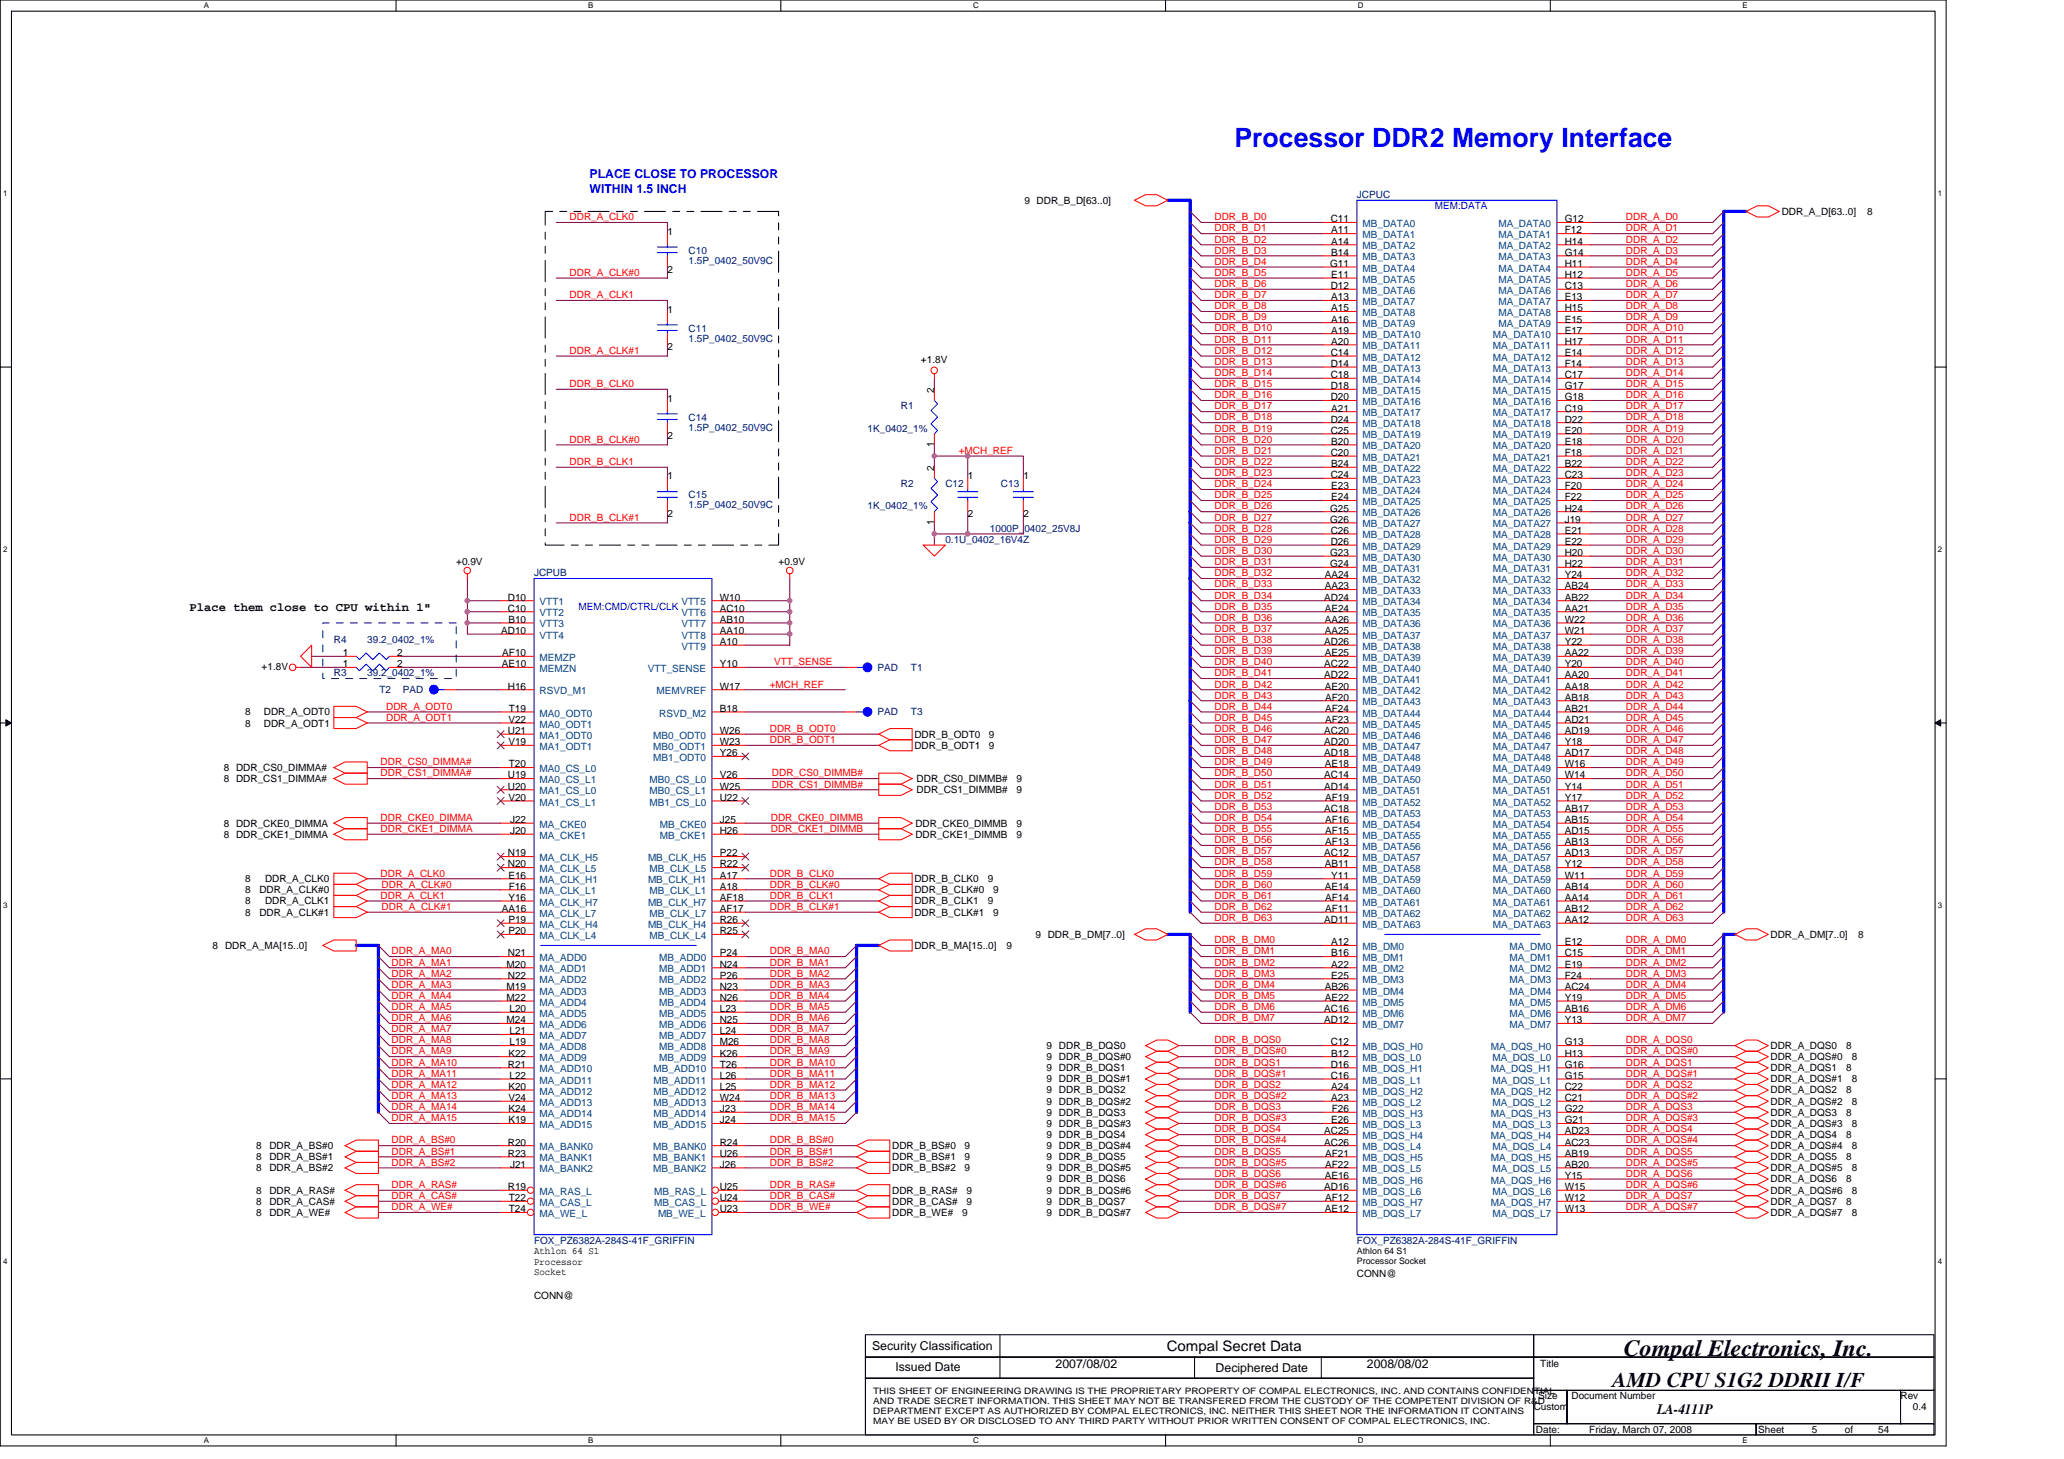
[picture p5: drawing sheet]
<svg xmlns="http://www.w3.org/2000/svg" width="297mm" height="210mm" viewBox="0 0 297 210" stroke-linecap="round" stroke-linejoin="round" font-family="sans-serif">
<defs><g id="words">
<text font-size="3.8" fill="#00f" x="177.7" y="21.1">Processor DDR2 Memory Interface</text>
<text font-size="3.3" x="233.7" y="195.1">Compal Electronics, Inc.</text>
<text font-size="3" x="232.1" y="199.6">AMD CPU S1G2 DDRII I/F</text>
<g font-size="2.1">
<text x="167.9" y="194.4">Compal Secret Data</text>
<text x="238.5" y="203.5">LA-4111P</text>
</g>
<g font-size="1.8" fill="#00f">
<text x="84.9" y="25.6">PLACE CLOSE TO PROCESSOR</text>
<text x="84.9" y="27.7">WITHIN 1.5 INCH</text>
</g>
<g font-size="1.8">
<text x="27.3" y="87.8">Place them close to CPU within 1&quot;</text>
<text x="125.5" y="194.2">Security Classification</text>
<text x="128.9" y="197.3">Issued Date</text>
<text x="151.9" y="196.8">2007/08/02</text>
<text x="174.9" y="197.4">Deciphered Date</text>
<text x="196.7" y="196.8">2008/08/02</text>
</g>
<g font-size="1.4">
<text x="147.4" y="29.3">9 DDR_B_D[63..0]</text>
<text x="96.1" y="33.8">1</text>
<text x="191.5" y="32">C11</text>
<text x="191.6" y="35.2">A14</text>
<text x="191.6" y="33.6">A11</text>
<text x="225.2" y="35.2">H14</text>
<text x="225.2" y="33.6">F12</text>
<text x="225.2" y="32">G12</text>
<text x="256.4" y="30.9">DDR_A_D[63..0]</text>
<text x="268.7" y="30.9">8</text>
<text x="96.1" y="39.2">2</text>
<text x="191.4" y="38.4">G11</text>
<text x="191.5" y="41.6">D12</text>
<text x="191.6" y="40">E11</text>
<text x="191.6" y="36.8">B14</text>
<text x="225.2" y="41.6">C13</text>
<text x="225.2" y="40">H12</text>
<text x="225.2" y="38.4">H11</text>
<text x="225.2" y="36.8">G14</text>
<text x="96.1" y="45">1</text>
<text x="191.6" y="48">A19</text>
<text x="191.6" y="46.4">A16</text>
<text x="191.6" y="44.8">A15</text>
<text x="191.6" y="43.2">A13</text>
<text x="225.2" y="48">E17</text>
<text x="225.2" y="46.4">E15</text>
<text x="225.2" y="44.8">H15</text>
<text x="225.2" y="43.2">E13</text>
<text x="96.1" y="50.4">2</text>
<text x="132.5" y="52.2">+1.8V</text>
<text x="191.5" y="52.8">D14</text>
<text x="191.5" y="51.2">C14</text>
<text x="191.6" y="49.6">A20</text>
<text x="225.2" y="52.8">F14</text>
<text x="225.2" y="51.2">E14</text>
<text x="225.2" y="49.6">H17</text>
<text x="96.1" y="57.8">1</text>
<text x="134.4" y="56.5" transform="rotate(-90 134.4 56.5)">2</text>
<text x="191.5" y="57.6">D20</text>
<text x="191.5" y="56">D18</text>
<text x="191.5" y="54.4">C18</text>
<text x="191.6" y="59.2">A21</text>
<text x="225.2" y="59.2">C19</text>
<text x="225.2" y="57.6">G18</text>
<text x="225.2" y="56">G17</text>
<text x="225.2" y="54.4">C17</text>
<text x="96.1" y="63.2">2</text>
<text x="134.4" y="64.3" transform="rotate(-90 134.4 64.3)">1</text>
<text x="191.5" y="65.6">C20</text>
<text x="191.5" y="62.4">C25</text>
<text x="191.5" y="60.8">D24</text>
<text x="191.6" y="64">B20</text>
<text x="225.2" y="65.6">F18</text>
<text x="225.2" y="64">E18</text>
<text x="225.2" y="62.4">E20</text>
<text x="225.2" y="60.8">D22</text>
<text x="96.1" y="69">1</text>
<text x="134.4" y="67.7" transform="rotate(-90 134.4 67.7)">2</text>
<text x="139.3" y="69">1</text>
<text x="147.3" y="69">1</text>
<text x="191.5" y="68.8">C24</text>
<text x="191.6" y="72">E24</text>
<text x="191.6" y="70.4">E23</text>
<text x="191.6" y="67.2">B24</text>
<text x="225.2" y="72">F22</text>
<text x="225.2" y="70.4">F20</text>
<text x="225.2" y="68.8">C23</text>
<text x="225.2" y="67.2">B22</text>
<text x="96.1" y="74.4">2</text>
<text x="134.4" y="75.5" transform="rotate(-90 134.4 75.5)">1</text>
<text x="139.3" y="74.4">2</text>
<text x="147.3" y="74.4">2</text>
<text x="191.4" y="75.2">G26</text>
<text x="191.4" y="73.6">G25</text>
<text x="191.5" y="76.8">C26</text>
<text x="225.2" y="76.8">E21</text>
<text x="225.2" y="75.2">J19</text>
<text x="225.2" y="73.6">H24</text>
<text x="65.7" y="81.3">+0.9V</text>
<text x="112.1" y="81.3">+0.9V</text>
<text x="190.6" y="83.2">AA24</text>
<text x="191.4" y="81.6">G24</text>
<text x="191.4" y="80">G23</text>
<text x="191.5" y="78.4">D26</text>
<text x="225.2" y="83.2">Y24</text>
<text x="225.2" y="81.6">H22</text>
<text x="225.2" y="80">H20</text>
<text x="225.2" y="78.4">E22</text>
<text x="73.1" y="86.4">D10</text>
<text x="73.1" y="88">C10</text>
<text x="73.2" y="89.6">B10</text>
<text x="103.6" y="86.4">W10</text>
<text x="103.6" y="88">AC10</text>
<text x="103.6" y="89.6">AB10</text>
<text x="190.6" y="86.4">AD24</text>
<text x="190.6" y="89.6">AA26</text>
<text x="190.6" y="88">AE24</text>
<text x="190.6" y="84.8">AA23</text>
<text x="225.2" y="89.6">W22</text>
<text x="225.2" y="88">AA21</text>
<text x="225.2" y="86.4">AB22</text>
<text x="225.2" y="84.8">AB24</text>
<text x="49.3" y="94.4">1</text>
<text x="49.3" y="96">1</text>
<text x="57.2" y="94.4">2</text>
<text x="57.2" y="96">2</text>
<text x="72.1" y="91.2">AD10</text>
<text x="72.2" y="96">AE10</text>
<text x="72.3" y="94.4">AF10</text>
<text x="103.6" y="91.2">AA10</text>
<text x="103.6" y="92.8">A10</text>
<text x="103.6" y="96">Y10</text>
<text x="190.6" y="96">AC22</text>
<text x="190.6" y="92.8">AD26</text>
<text x="190.6" y="94.4">AE25</text>
<text x="190.6" y="91.2">AA25</text>
<text x="225.2" y="96">Y20</text>
<text x="225.2" y="94.4">AA22</text>
<text x="225.2" y="92.8">Y22</text>
<text x="225.2" y="91.2">W21</text>
<text x="37.7" y="96.4">+1.8V</text>
<text x="73.1" y="99.2">H16</text>
<text x="103.6" y="99.2">W17</text>
<text x="190.6" y="97.6">AD22</text>
<text x="190.6" y="99.2">AE20</text>
<text x="190.7" y="100.8">AF20</text>
<text x="225.2" y="100.8">AB18</text>
<text x="225.2" y="99.2">AA18</text>
<text x="225.2" y="97.6">AA20</text>
<text x="35.3" y="102.9">8</text>
<text x="35.3" y="104.5">8</text>
<text x="38" y="102.9">DDR_A_ODT0</text>
<text x="38" y="104.5">DDR_A_ODT1</text>
<text x="73.1" y="105.6">U21</text>
<text x="73.2" y="107.2">V19</text>
<text x="73.2" y="104">V22</text>
<text x="73.2" y="102.4">T19</text>
<text x="103.6" y="102.4">B18</text>
<text x="103.6" y="107.2">W23</text>
<text x="103.6" y="105.6">W26</text>
<text x="131.6" y="106.1">DDR_B_ODT0</text>
<text x="131.6" y="107.7">DDR_B_ODT1</text>
<text x="142.3" y="106.1">9</text>
<text x="142.3" y="107.7">9</text>
<text x="190.6" y="107.2">AD20</text>
<text x="190.6" y="105.6">AC20</text>
<text x="190.7" y="104">AF23</text>
<text x="190.7" y="102.4">AF24</text>
<text x="225.2" y="107.2">Y18</text>
<text x="225.2" y="105.6">AD19</text>
<text x="225.2" y="104">AD21</text>
<text x="225.2" y="102.4">AB21</text>
<text x="32.2" y="110.9">8 DDR_CS0_DIMMA#</text>
<text x="32.2" y="112.5">8 DDR_CS1_DIMMA#</text>
<text x="73.1" y="112">U19</text>
<text x="73.1" y="113.6">U20</text>
<text x="73.2" y="110.4">T20</text>
<text x="103.6" y="113.6">W25</text>
<text x="103.6" y="112">V26</text>
<text x="103.6" y="108.8">Y26</text>
<text x="131.9" y="112.5">DDR_CS0_DIMMB#</text>
<text x="146.3" y="112.5">9</text>
<text x="190.6" y="113.6">AD14</text>
<text x="190.6" y="112">AC14</text>
<text x="190.6" y="108.8">AD18</text>
<text x="190.6" y="110.4">AE18</text>
<text x="225.2" y="113.6">Y14</text>
<text x="225.2" y="112">W14</text>
<text x="225.2" y="110.4">W16</text>
<text x="225.2" y="108.8">AD17</text>
<text x="32.2" y="118.9">8 DDR_CKE0_DIMMA</text>
<text x="73.2" y="115.2">V20</text>
<text x="73.4" y="118.4">J22</text>
<text x="73.4" y="120">J20</text>
<text x="103.6" y="118.4">J25</text>
<text x="103.6" y="120">H26</text>
<text x="103.6" y="115.2">U22</text>
<text x="131.7" y="118.9">DDR_CKE0_DIMMB</text>
<text x="131.9" y="114.1">DDR_CS1_DIMMB#</text>
<text x="146.3" y="114.1">9</text>
<text x="146.3" y="118.9">9</text>
<text x="190.6" y="116.8">AC18</text>
<text x="190.7" y="120">AF15</text>
<text x="190.7" y="118.4">AF16</text>
<text x="190.7" y="115.2">AF19</text>
<text x="225.2" y="120">AD15</text>
<text x="225.2" y="118.4">AB15</text>
<text x="225.2" y="116.8">AB17</text>
<text x="225.2" y="115.2">Y17</text>
<text x="32.2" y="120.5">8 DDR_CKE1_DIMMA</text>
<text x="73.1" y="123.2">N19</text>
<text x="73.1" y="124.8">N20</text>
<text x="103.6" y="124.8">R22</text>
<text x="103.6" y="123.2">P22</text>
<text x="131.7" y="120.5">DDR_CKE1_DIMMB</text>
<text x="146.3" y="120.5">9</text>
<text x="190.6" y="123.2">AC12</text>
<text x="190.6" y="124.8">AB11</text>
<text x="190.7" y="121.6">AF13</text>
<text x="225.2" y="124.8">Y12</text>
<text x="225.2" y="123.2">AD13</text>
<text x="225.2" y="121.6">AB13</text>
<text x="35.3" y="126.9">8</text>
<text x="35.3" y="130.1">8</text>
<text x="35.3" y="128.5">8</text>
<text x="35.3" y="131.7">8</text>
<text x="37.3" y="128.5">DDR_A_CLK#0</text>
<text x="37.3" y="131.7">DDR_A_CLK#1</text>
<text x="38.1" y="126.9">DDR_A_CLK0</text>
<text x="38.1" y="130.1">DDR_A_CLK1</text>
<text x="72.2" y="131.2">AA16</text>
<text x="73.2" y="129.6">Y16</text>
<text x="73.2" y="126.4">E16</text>
<text x="73.2" y="128">F16</text>
<text x="103.6" y="131.2">AF17</text>
<text x="103.6" y="128">A18</text>
<text x="103.6" y="129.6">AF18</text>
<text x="103.6" y="126.4">A17</text>
<text x="131.6" y="126.9">DDR_B_CLK0</text>
<text x="131.6" y="128.5">DDR_B_CLK#0</text>
<text x="131.6" y="130.1">DDR_B_CLK1</text>
<text x="131.6" y="131.7">DDR_B_CLK#1</text>
<text x="142.2" y="126.9">9</text>
<text x="142.2" y="130.1">9</text>
<text x="142.9" y="128.5">9</text>
<text x="142.9" y="131.7">9</text>
<text x="190.6" y="128">AE14</text>
<text x="190.7" y="131.2">AF11</text>
<text x="190.7" y="129.6">AF14</text>
<text x="191.6" y="126.4">Y11</text>
<text x="225.2" y="131.2">AB12</text>
<text x="225.2" y="129.6">AA14</text>
<text x="225.2" y="128">AB14</text>
<text x="225.2" y="126.4">W11</text>
<text x="30.6" y="136.5">8 DDR_A_MA[15..0]</text>
<text x="73.1" y="137.6">N21</text>
<text x="73.2" y="132.8">P19</text>
<text x="73.2" y="134.4">P20</text>
<text x="103.6" y="134.4">R25</text>
<text x="103.6" y="137.6">P24</text>
<text x="103.6" y="132.8">R26</text>
<text x="131.6" y="136.5">DDR_B_MA[15..0]</text>
<text x="144.9" y="136.5">9</text>
<text x="149" y="134.9">9 DDR_B_DM[7..0]</text>
<text x="190.6" y="132.8">AD11</text>
<text x="191.6" y="137.6">B16</text>
<text x="191.6" y="136">A12</text>
<text x="225.2" y="132.8">AA12</text>
<text x="225.2" y="137.6">C15</text>
<text x="225.2" y="136">E12</text>
<text x="254.8" y="134.9">DDR_A_DM[7..0]</text>
<text x="267.4" y="134.9">8</text>
<text x="72.9" y="144">M22</text>
<text x="72.9" y="142.4">M19</text>
<text x="72.9" y="139.2">M20</text>
<text x="73.1" y="140.8">N22</text>
<text x="103.6" y="144">N26</text>
<text x="103.6" y="142.4">N23</text>
<text x="103.6" y="140.8">P26</text>
<text x="103.6" y="139.2">N24</text>
<text x="190.6" y="144">AE22</text>
<text x="190.6" y="142.4">AB26</text>
<text x="191.6" y="140.8">E25</text>
<text x="191.6" y="139.2">A22</text>
<text x="225.2" y="144">Y19</text>
<text x="225.2" y="142.4">AC24</text>
<text x="225.2" y="140.8">F24</text>
<text x="225.2" y="139.2">E19</text>
<text x="72.9" y="147.2">M24</text>
<text x="73.3" y="148.8">L21</text>
<text x="73.3" y="145.6">L20</text>
<text x="103.6" y="148.8">L24</text>
<text x="103.6" y="147.2">N25</text>
<text x="103.6" y="145.6">L23</text>
<text x="190.6" y="147.2">AD12</text>
<text x="190.6" y="145.6">AC16</text>
<text x="225.2" y="147.2">Y13</text>
<text x="225.2" y="145.6">AB16</text>
<text x="73.1" y="153.6">R21</text>
<text x="73.2" y="152">K22</text>
<text x="73.3" y="155.2">L22</text>
<text x="73.3" y="150.4">L19</text>
<text x="103.6" y="155.2">L26</text>
<text x="103.6" y="153.6">T26</text>
<text x="103.6" y="152">K26</text>
<text x="103.6" y="150.4">M26</text>
<text x="150.6" y="154.1">9 DDR_B_DQS1</text>
<text x="150.6" y="150.9">9 DDR_B_DQS0</text>
<text x="150.6" y="155.7">9 DDR_B_DQS#1</text>
<text x="150.6" y="152.5">9 DDR_B_DQS#0</text>
<text x="191.5" y="153.6">D16</text>
<text x="191.5" y="155.2">C16</text>
<text x="191.5" y="150.4">C12</text>
<text x="191.6" y="152">B12</text>
<text x="225.2" y="153.6">G16</text>
<text x="225.2" y="150.4">G13</text>
<text x="225.2" y="155.2">G15</text>
<text x="225.2" y="152">H13</text>
<text x="254.8" y="154.1">DDR_A_DQS1</text>
<text x="254.8" y="150.9">DDR_A_DQS0</text>
<text x="254.8" y="155.7">DDR_A_DQS#1</text>
<text x="254.8" y="152.5">DDR_A_DQS#0</text>
<text x="265.7" y="154.1">8</text>
<text x="265.7" y="150.9">8</text>
<text x="266.5" y="155.7">8</text>
<text x="266.5" y="152.5">8</text>
<text x="73.2" y="161.6">K19</text>
<text x="73.2" y="160">K24</text>
<text x="73.2" y="158.4">V24</text>
<text x="73.2" y="156.8">K20</text>
<text x="103.6" y="161.6">J24</text>
<text x="103.6" y="160">J23</text>
<text x="103.6" y="158.4">W24</text>
<text x="103.6" y="156.8">L25</text>
<text x="150.6" y="160.5">9 DDR_B_DQS3</text>
<text x="150.6" y="157.3">9 DDR_B_DQS2</text>
<text x="150.6" y="158.9">9 DDR_B_DQS#2</text>
<text x="191.6" y="161.6">E26</text>
<text x="191.6" y="156.8">A24</text>
<text x="191.6" y="158.4">A23</text>
<text x="191.7" y="160">F26</text>
<text x="225.2" y="160">G22</text>
<text x="225.2" y="156.8">C22</text>
<text x="225.2" y="161.6">G21</text>
<text x="225.2" y="158.4">C21</text>
<text x="254.8" y="160.5">DDR_A_DQS3</text>
<text x="254.8" y="157.3">DDR_A_DQS2</text>
<text x="254.8" y="158.9">DDR_A_DQS#2</text>
<text x="265.7" y="160.5">8</text>
<text x="265.7" y="157.3">8</text>
<text x="266.5" y="158.9">8</text>
<text x="36.8" y="165.3">8</text>
<text x="36.8" y="166.9">8</text>
<text x="38.8" y="165.3">DDR_A_BS#0</text>
<text x="38.8" y="166.9">DDR_A_BS#1</text>
<text x="73.1" y="166.4">R23</text>
<text x="73.1" y="164.8">R20</text>
<text x="73.4" y="168">J21</text>
<text x="103.6" y="168">J26</text>
<text x="103.6" y="166.4">U26</text>
<text x="103.6" y="164.8">R24</text>
<text x="128.4" y="165.3">DDR_B_BS#0</text>
<text x="128.4" y="166.9">DDR_B_BS#1</text>
<text x="138.8" y="165.3">9</text>
<text x="138.8" y="166.9">9</text>
<text x="150.6" y="166.9">9 DDR_B_DQS5</text>
<text x="150.6" y="163.7">9 DDR_B_DQS4</text>
<text x="150.6" y="165.3">9 DDR_B_DQS#4</text>
<text x="150.6" y="162.1">9 DDR_B_DQS#3</text>
<text x="190.6" y="163.2">AC25</text>
<text x="190.6" y="164.8">AC26</text>
<text x="190.7" y="166.4">AF21</text>
<text x="190.7" y="168">AF22</text>
<text x="225.2" y="166.4">AB19</text>
<text x="225.2" y="163.2">AD23</text>
<text x="225.2" y="168">AB20</text>
<text x="225.2" y="164.8">AC23</text>
<text x="254.8" y="162.1">DDR_A_DQS#3</text>
<text x="254.8" y="163.7">DDR_A_DQS4</text>
<text x="254.8" y="165.3">DDR_A_DQS#4</text>
<text x="254.8" y="166.9">DDR_A_DQS5</text>
<text x="265.7" y="163.7">8</text>
<text x="265.7" y="166.9">8</text>
<text x="266.5" y="162.1">8</text>
<text x="266.5" y="165.3">8</text>
<text x="36.8" y="171.7">8</text>
<text x="36.8" y="173.3">8</text>
<text x="36.8" y="168.5">8</text>
<text x="38.8" y="171.7">DDR_A_RAS#</text>
<text x="38.8" y="173.3">DDR_A_CAS#</text>
<text x="38.8" y="168.5">DDR_A_BS#2</text>
<text x="73.1" y="171.2">R19</text>
<text x="73.2" y="172.8">T22</text>
<text x="103.6" y="171.2">U25</text>
<text x="103.6" y="172.8">U24</text>
<text x="128.4" y="171.7">DDR_B_RAS#</text>
<text x="128.4" y="173.3">DDR_B_CAS#</text>
<text x="128.4" y="168.5">DDR_B_BS#2</text>
<text x="138.8" y="168.5">9</text>
<text x="139.1" y="171.7">9</text>
<text x="139.1" y="173.3">9</text>
<text x="150.6" y="173.3">9 DDR_B_DQS7</text>
<text x="150.6" y="170.1">9 DDR_B_DQS6</text>
<text x="150.6" y="171.7">9 DDR_B_DQS#6</text>
<text x="150.6" y="168.5">9 DDR_B_DQS#5</text>
<text x="190.6" y="171.2">AD16</text>
<text x="190.6" y="169.6">AE16</text>
<text x="190.7" y="172.8">AF12</text>
<text x="225.2" y="172.8">W12</text>
<text x="225.2" y="169.6">Y15</text>
<text x="225.2" y="171.2">W15</text>
<text x="254.8" y="168.5">DDR_A_DQS#5</text>
<text x="254.8" y="170.1">DDR_A_DQS6</text>
<text x="254.8" y="171.7">DDR_A_DQS#6</text>
<text x="254.8" y="173.3">DDR_A_DQS7</text>
<text x="265.7" y="170.1">8</text>
<text x="265.7" y="173.3">8</text>
<text x="266.5" y="168.5">8</text>
<text x="266.5" y="171.7">8</text>
<text x="36.8" y="174.9">8</text>
<text x="38.8" y="174.9">DDR_A_WE#</text>
<text x="73.2" y="174.4">T24</text>
<text x="103.6" y="174.4">U23</text>
<text x="128.4" y="174.9">DDR_B_WE#</text>
<text x="138.5" y="174.9">9</text>
<text x="150.6" y="174.9">9 DDR_B_DQS#7</text>
<text x="190.6" y="174.4">AE12</text>
<text x="225.2" y="174.4">W13</text>
<text x="254.8" y="174.9">DDR_A_DQS#7</text>
<text x="266.5" y="174.9">8</text>
<text x="76.9" y="180.4">Athlon 64 S1</text>
<text x="76.9" y="181.9">Processor</text>
<text x="76.9" y="183.5">Socket</text>
<text x="195.3" y="183.7">CONN@</text>
<text x="76.9" y="186.9">CONN@</text>
<text x="221.7" y="196.7">Title</text>
<text x="220.7" y="202.9">Custom</text>
<text x="221.4" y="201.3">Size</text>
<text x="226.2" y="201.3">Document Number</text>
<text x="273.5" y="201.3">Rev</text>
<text x="275.3" y="202.9">0.4</text>
<text x="221" y="206.1">Date:</text>
<text x="228.7" y="206.1">Friday, March 07, 2008</text>
<text x="253" y="206.1">Sheet</text>
<text x="260.7" y="206.1">5</text>
<text x="265.5" y="206.1">of</text>
<text x="270.3" y="206.1">54</text>
</g>
<g font-size="1.4" fill="#000080">
<text x="195.3" y="28.5">JCPUC</text>
<text x="99.1" y="36.5">C10</text>
<text x="99.1" y="38">1.5P_0402_50V9C</text>
<text x="99.1" y="47.7">C11</text>
<text x="99.1" y="49.1">1.5P_0402_50V9C</text>
<text x="129.7" y="58.9">R1</text>
<text x="99.1" y="60.5">C14</text>
<text x="99.1" y="62">1.5P_0402_50V9C</text>
<text x="124.9" y="62.1">1K_0402_1%</text>
<text x="99.1" y="71.7">C15</text>
<text x="129.7" y="70.1">R2</text>
<text x="136.1" y="70.1">C12</text>
<text x="144.1" y="70.1">C13</text>
<text x="99.1" y="73.2">1.5P_0402_50V9C</text>
<text x="124.9" y="73.3">1K_0402_1%</text>
<text x="142.5" y="76.5">1000P_0402_25V8J</text>
<text x="76.9" y="82.9">JCPUB</text>
<text x="136.1" y="78.1">0.1U_0402_16V4Z</text>
<text x="48" y="92.5">R4</text>
<text x="52.8" y="92.5">39.2_0402_1%</text>
<text x="48" y="97.3">R3</text>
<text x="52.8" y="97.3">39.2_0402_1%</text>
<text x="54.6" y="99.7">T2</text>
<text x="58" y="99.7">PAD</text>
<text x="126.3" y="96.5">PAD</text>
<text x="131.1" y="96.5">T1</text>
<text x="126.3" y="102.9">PAD</text>
<text x="131.1" y="102.9">T3</text>
<text x="76.9" y="178.9">FOX_PZ6382A-284S-41F_GRIFFIN</text>
<text x="195.3" y="178.9">FOX_PZ6382A-284S-41F_GRIFFIN</text>
</g>
<g font-size="1.4" fill="#f00">
<text x="82" y="31.7">DDR_A_CLK0</text>
<text x="174.8" y="31.7">DDR_B_D0</text>
<text x="174.8" y="33.3">DDR_B_D1</text>
<text x="174.8" y="34.9">DDR_B_D2</text>
<text x="234" y="31.7">DDR_A_D0</text>
<text x="234" y="33.3">DDR_A_D1</text>
<text x="234" y="34.9">DDR_A_D2</text>
<text x="82" y="39.7">DDR_A_CLK#0</text>
<text x="174.8" y="39.7">DDR_B_D5</text>
<text x="174.8" y="36.5">DDR_B_D3</text>
<text x="174.8" y="38.1">DDR_B_D4</text>
<text x="174.8" y="41.3">DDR_B_D6</text>
<text x="234" y="36.5">DDR_A_D3</text>
<text x="234" y="38.1">DDR_A_D4</text>
<text x="234" y="39.7">DDR_A_D5</text>
<text x="234" y="41.3">DDR_A_D6</text>
<text x="82" y="42.9">DDR_A_CLK1</text>
<text x="174.8" y="46.1">DDR_B_D9</text>
<text x="174.8" y="44.5">DDR_B_D8</text>
<text x="174.8" y="42.9">DDR_B_D7</text>
<text x="174.8" y="47.7">DDR_B_D10</text>
<text x="234" y="46.1">DDR_A_D9</text>
<text x="234" y="44.5">DDR_A_D8</text>
<text x="234" y="42.9">DDR_A_D7</text>
<text x="234" y="47.7">DDR_A_D10</text>
<text x="82" y="50.9">DDR_A_CLK#1</text>
<text x="174.8" y="49.3">DDR_B_D11</text>
<text x="174.8" y="50.9">DDR_B_D12</text>
<text x="174.8" y="52.5">DDR_B_D13</text>
<text x="234" y="52.5">DDR_A_D13</text>
<text x="234" y="50.9">DDR_A_D12</text>
<text x="234" y="49.3">DDR_A_D11</text>
<text x="82" y="55.7">DDR_B_CLK0</text>
<text x="174.8" y="57.3">DDR_B_D16</text>
<text x="174.8" y="54.1">DDR_B_D14</text>
<text x="174.8" y="58.9">DDR_B_D17</text>
<text x="174.8" y="55.7">DDR_B_D15</text>
<text x="234" y="55.7">DDR_A_D15</text>
<text x="234" y="58.9">DDR_A_D17</text>
<text x="234" y="54.1">DDR_A_D14</text>
<text x="234" y="57.3">DDR_A_D16</text>
<text x="82" y="63.7">DDR_B_CLK#0</text>
<text x="138" y="65.3">+MCH_REF</text>
<text x="174.8" y="62.1">DDR_B_D19</text>
<text x="174.8" y="63.7">DDR_B_D20</text>
<text x="174.8" y="65.3">DDR_B_D21</text>
<text x="174.8" y="60.5">DDR_B_D18</text>
<text x="234" y="63.7">DDR_A_D20</text>
<text x="234" y="62.1">DDR_A_D19</text>
<text x="234" y="65.3">DDR_A_D21</text>
<text x="234" y="60.5">DDR_A_D18</text>
<text x="82" y="66.9">DDR_B_CLK1</text>
<text x="174.8" y="66.9">DDR_B_D22</text>
<text x="174.8" y="70.1">DDR_B_D24</text>
<text x="174.8" y="71.7">DDR_B_D25</text>
<text x="174.8" y="68.5">DDR_B_D23</text>
<text x="234" y="68.5">DDR_A_D23</text>
<text x="234" y="70.1">DDR_A_D24</text>
<text x="234" y="66.9">DDR_A_D22</text>
<text x="234" y="71.7">DDR_A_D25</text>
<text x="82" y="74.9">DDR_B_CLK#1</text>
<text x="174.8" y="76.5">DDR_B_D28</text>
<text x="174.8" y="73.3">DDR_B_D26</text>
<text x="174.8" y="74.9">DDR_B_D27</text>
<text x="234" y="76.5">DDR_A_D28</text>
<text x="234" y="73.3">DDR_A_D26</text>
<text x="234" y="74.9">DDR_A_D27</text>
<text x="174.8" y="78.1">DDR_B_D29</text>
<text x="174.8" y="82.9">DDR_B_D32</text>
<text x="174.8" y="79.7">DDR_B_D30</text>
<text x="174.8" y="81.3">DDR_B_D31</text>
<text x="234" y="78.1">DDR_A_D29</text>
<text x="234" y="81.3">DDR_A_D31</text>
<text x="234" y="82.9">DDR_A_D32</text>
<text x="234" y="79.7">DDR_A_D30</text>
<text x="174.8" y="87.7">DDR_B_D35</text>
<text x="174.8" y="89.3">DDR_B_D36</text>
<text x="174.8" y="84.5">DDR_B_D33</text>
<text x="174.8" y="86.1">DDR_B_D34</text>
<text x="234" y="89.3">DDR_A_D36</text>
<text x="234" y="86.1">DDR_A_D34</text>
<text x="234" y="84.5">DDR_A_D33</text>
<text x="234" y="87.7">DDR_A_D35</text>
<text x="111.4" y="95.7">VTT_SENSE</text>
<text x="174.8" y="90.9">DDR_B_D37</text>
<text x="174.8" y="92.5">DDR_B_D38</text>
<text x="174.8" y="95.7">DDR_B_D40</text>
<text x="174.8" y="94.1">DDR_B_D39</text>
<text x="234" y="95.7">DDR_A_D40</text>
<text x="234" y="94.1">DDR_A_D39</text>
<text x="234" y="92.5">DDR_A_D38</text>
<text x="234" y="90.9">DDR_A_D37</text>
<text x="110.8" y="98.9">+MCH_REF</text>
<text x="174.8" y="97.3">DDR_B_D41</text>
<text x="174.8" y="98.9">DDR_B_D42</text>
<text x="174.8" y="100.5">DDR_B_D43</text>
<text x="234" y="100.5">DDR_A_D43</text>
<text x="234" y="98.9">DDR_A_D42</text>
<text x="234" y="97.3">DDR_A_D41</text>
<text x="55.6" y="103.7">DDR_A_ODT1</text>
<text x="55.6" y="102.1">DDR_A_ODT0</text>
<text x="110.8" y="105.3">DDR_B_ODT0</text>
<text x="110.8" y="106.9">DDR_B_ODT1</text>
<text x="174.8" y="105.3">DDR_B_D46</text>
<text x="174.8" y="102.1">DDR_B_D44</text>
<text x="174.8" y="106.9">DDR_B_D47</text>
<text x="174.8" y="103.7">DDR_B_D45</text>
<text x="234" y="106.9">DDR_A_D47</text>
<text x="234" y="105.3">DDR_A_D46</text>
<text x="234" y="102.1">DDR_A_D44</text>
<text x="234" y="103.7">DDR_A_D45</text>
<text x="54.8" y="111.7">DDR_CS1_DIMMA#</text>
<text x="54.8" y="110.1">DDR_CS0_DIMMA#</text>
<text x="111.1" y="111.7">DDR_CS0_DIMMB#</text>
<text x="111.1" y="113.3">DDR_CS1_DIMMB#</text>
<text x="174.8" y="111.7">DDR_B_D50</text>
<text x="174.8" y="113.3">DDR_B_D51</text>
<text x="174.8" y="108.5">DDR_B_D48</text>
<text x="174.8" y="110.1">DDR_B_D49</text>
<text x="234" y="113.3">DDR_A_D51</text>
<text x="234" y="111.7">DDR_A_D50</text>
<text x="234" y="108.5">DDR_A_D48</text>
<text x="234" y="110.1">DDR_A_D49</text>
<text x="54.8" y="118.1">DDR_CKE0_DIMMA</text>
<text x="54.8" y="119.7">DDR_CKE1_DIMMA</text>
<text x="110.9" y="119.7">DDR_CKE1_DIMMB</text>
<text x="110.9" y="118.1">DDR_CKE0_DIMMB</text>
<text x="174.8" y="114.9">DDR_B_D52</text>
<text x="174.8" y="116.5">DDR_B_D53</text>
<text x="174.8" y="119.7">DDR_B_D55</text>
<text x="174.8" y="118.1">DDR_B_D54</text>
<text x="234" y="116.5">DDR_A_D53</text>
<text x="234" y="118.1">DDR_A_D54</text>
<text x="234" y="119.7">DDR_A_D55</text>
<text x="234" y="114.9">DDR_A_D52</text>
<text x="174.8" y="121.3">DDR_B_D56</text>
<text x="174.8" y="124.5">DDR_B_D58</text>
<text x="174.8" y="122.9">DDR_B_D57</text>
<text x="234" y="121.3">DDR_A_D56</text>
<text x="234" y="122.9">DDR_A_D57</text>
<text x="234" y="124.5">DDR_A_D58</text>
<text x="54.8" y="126.1">DDR_A_CLK0</text>
<text x="54.8" y="129.3">DDR_A_CLK1</text>
<text x="54.9" y="130.9">DDR_A_CLK#1</text>
<text x="54.9" y="127.7">DDR_A_CLK#0</text>
<text x="110.8" y="127.7">DDR_B_CLK#0</text>
<text x="110.8" y="126.1">DDR_B_CLK0</text>
<text x="110.8" y="129.3">DDR_B_CLK1</text>
<text x="110.8" y="130.9">DDR_B_CLK#1</text>
<text x="174.8" y="126.1">DDR_B_D59</text>
<text x="174.8" y="130.9">DDR_B_D62</text>
<text x="174.8" y="127.7">DDR_B_D60</text>
<text x="174.8" y="129.3">DDR_B_D61</text>
<text x="234" y="126.1">DDR_A_D59</text>
<text x="234" y="127.7">DDR_A_D60</text>
<text x="234" y="129.3">DDR_A_D61</text>
<text x="234" y="130.9">DDR_A_D62</text>
<text x="56.4" y="137.3">DDR_A_MA0</text>
<text x="110.8" y="137.3">DDR_B_MA0</text>
<text x="174.8" y="132.5">DDR_B_D63</text>
<text x="174.8" y="135.7">DDR_B_DM0</text>
<text x="174.8" y="137.3">DDR_B_DM1</text>
<text x="234" y="137.3">DDR_A_DM1</text>
<text x="234" y="135.7">DDR_A_DM0</text>
<text x="234" y="132.5">DDR_A_D63</text>
<text x="56.4" y="138.9">DDR_A_MA1</text>
<text x="56.4" y="140.5">DDR_A_MA2</text>
<text x="56.4" y="142.1">DDR_A_MA3</text>
<text x="56.4" y="143.7">DDR_A_MA4</text>
<text x="110.8" y="138.9">DDR_B_MA1</text>
<text x="110.8" y="142.1">DDR_B_MA3</text>
<text x="110.8" y="140.5">DDR_B_MA2</text>
<text x="110.8" y="143.7">DDR_B_MA4</text>
<text x="174.8" y="142.1">DDR_B_DM4</text>
<text x="174.8" y="138.9">DDR_B_DM2</text>
<text x="174.8" y="143.7">DDR_B_DM5</text>
<text x="174.8" y="140.5">DDR_B_DM3</text>
<text x="234" y="143.7">DDR_A_DM5</text>
<text x="234" y="142.1">DDR_A_DM4</text>
<text x="234" y="140.5">DDR_A_DM3</text>
<text x="234" y="138.9">DDR_A_DM2</text>
<text x="56.4" y="146.9">DDR_A_MA6</text>
<text x="56.4" y="148.5">DDR_A_MA7</text>
<text x="56.4" y="145.3">DDR_A_MA5</text>
<text x="110.8" y="148.5">DDR_B_MA7</text>
<text x="110.8" y="146.9">DDR_B_MA6</text>
<text x="110.8" y="145.3">DDR_B_MA5</text>
<text x="174.8" y="145.3">DDR_B_DM6</text>
<text x="174.8" y="146.9">DDR_B_DM7</text>
<text x="234" y="145.3">DDR_A_DM6</text>
<text x="234" y="146.9">DDR_A_DM7</text>
<text x="56.4" y="154.9">DDR_A_MA11</text>
<text x="56.4" y="153.3">DDR_A_MA10</text>
<text x="56.4" y="150.1">DDR_A_MA8</text>
<text x="56.4" y="151.7">DDR_A_MA9</text>
<text x="110.8" y="153.3">DDR_B_MA10</text>
<text x="110.8" y="154.9">DDR_B_MA11</text>
<text x="110.8" y="151.7">DDR_B_MA9</text>
<text x="110.8" y="150.1">DDR_B_MA8</text>
<text x="174.8" y="153.3">DDR_B_DQS1</text>
<text x="174.8" y="154.9">DDR_B_DQS#1</text>
<text x="174.8" y="150.1">DDR_B_DQS0</text>
<text x="174.8" y="151.7">DDR_B_DQS#0</text>
<text x="234" y="150.1">DDR_A_DQS0</text>
<text x="234" y="151.7">DDR_A_DQS#0</text>
<text x="234" y="153.3">DDR_A_DQS1</text>
<text x="234" y="154.9">DDR_A_DQS#1</text>
<text x="56.4" y="161.3">DDR_A_MA15</text>
<text x="56.4" y="156.5">DDR_A_MA12</text>
<text x="56.4" y="159.7">DDR_A_MA14</text>
<text x="56.4" y="158.1">DDR_A_MA13</text>
<text x="110.8" y="156.5">DDR_B_MA12</text>
<text x="110.8" y="161.3">DDR_B_MA15</text>
<text x="110.8" y="158.1">DDR_B_MA13</text>
<text x="110.8" y="159.7">DDR_B_MA14</text>
<text x="174.8" y="156.5">DDR_B_DQS2</text>
<text x="174.8" y="158.1">DDR_B_DQS#2</text>
<text x="174.8" y="159.7">DDR_B_DQS3</text>
<text x="174.8" y="161.3">DDR_B_DQS#3</text>
<text x="234" y="159.7">DDR_A_DQS3</text>
<text x="234" y="161.3">DDR_A_DQS#3</text>
<text x="234" y="156.5">DDR_A_DQS2</text>
<text x="234" y="158.1">DDR_A_DQS#2</text>
<text x="56.4" y="167.7">DDR_A_BS#2</text>
<text x="56.4" y="166.1">DDR_A_BS#1</text>
<text x="56.4" y="164.5">DDR_A_BS#0</text>
<text x="110.8" y="164.5">DDR_B_BS#0</text>
<text x="110.8" y="166.1">DDR_B_BS#1</text>
<text x="110.8" y="167.7">DDR_B_BS#2</text>
<text x="174.8" y="166.1">DDR_B_DQS5</text>
<text x="174.8" y="167.7">DDR_B_DQS#5</text>
<text x="174.8" y="162.9">DDR_B_DQS4</text>
<text x="174.8" y="164.5">DDR_B_DQS#4</text>
<text x="234" y="162.9">DDR_A_DQS4</text>
<text x="234" y="164.5">DDR_A_DQS#4</text>
<text x="234" y="166.1">DDR_A_DQS5</text>
<text x="234" y="167.7">DDR_A_DQS#5</text>
<text x="56.4" y="172.5">DDR_A_CAS#</text>
<text x="56.4" y="170.9">DDR_A_RAS#</text>
<text x="110.8" y="170.9">DDR_B_RAS#</text>
<text x="110.8" y="172.5">DDR_B_CAS#</text>
<text x="174.8" y="169.3">DDR_B_DQS6</text>
<text x="174.8" y="170.9">DDR_B_DQS#6</text>
<text x="174.8" y="172.5">DDR_B_DQS7</text>
<text x="234" y="169.3">DDR_A_DQS6</text>
<text x="234" y="170.9">DDR_A_DQS#6</text>
<text x="234" y="172.5">DDR_A_DQS7</text>
<text x="56.4" y="174.1">DDR_A_WE#</text>
<text x="110.8" y="174.1">DDR_B_WE#</text>
<text x="174.8" y="174.1">DDR_B_DQS#7</text>
<text x="234" y="174.1">DDR_A_DQS#7</text>
</g>
<g font-size="1.4" fill="#004080">
<text x="196.1" y="35.9">MB_DATA2</text>
<text x="196.1" y="34.3">MB_DATA1</text>
<text x="196.1" y="32.7">MB_DATA0</text>
<text x="215.6" y="35.9">MA_DATA2</text>
<text x="215.6" y="34.3">MA_DATA1</text>
<text x="215.6" y="32.7">MA_DATA0</text>
<text x="196.1" y="40.7">MB_DATA5</text>
<text x="196.1" y="39.1">MB_DATA4</text>
<text x="196.1" y="37.5">MB_DATA3</text>
<text x="215.6" y="40.7">MA_DATA5</text>
<text x="215.6" y="39.1">MA_DATA4</text>
<text x="215.6" y="37.5">MA_DATA3</text>
<text x="196.1" y="47.1">MB_DATA9</text>
<text x="196.1" y="45.5">MB_DATA8</text>
<text x="196.1" y="43.9">MB_DATA7</text>
<text x="196.1" y="42.3">MB_DATA6</text>
<text x="215.6" y="47.1">MA_DATA9</text>
<text x="215.6" y="45.5">MA_DATA8</text>
<text x="215.6" y="43.9">MA_DATA7</text>
<text x="215.6" y="42.3">MA_DATA6</text>
<text x="196.1" y="53.5">MB_DATA13</text>
<text x="196.1" y="51.9">MB_DATA12</text>
<text x="196.1" y="50.3">MB_DATA11</text>
<text x="196.1" y="48.7">MB_DATA10</text>
<text x="214.8" y="53.5">MA_DATA13</text>
<text x="214.8" y="51.9">MA_DATA12</text>
<text x="214.8" y="50.3">MA_DATA11</text>
<text x="214.8" y="48.7">MA_DATA10</text>
<text x="196.1" y="59.9">MB_DATA17</text>
<text x="196.1" y="58.3">MB_DATA16</text>
<text x="196.1" y="56.7">MB_DATA15</text>
<text x="196.1" y="55.1">MB_DATA14</text>
<text x="214.8" y="59.9">MA_DATA17</text>
<text x="214.8" y="58.3">MA_DATA16</text>
<text x="214.8" y="56.7">MA_DATA15</text>
<text x="214.8" y="55.1">MA_DATA14</text>
<text x="196.1" y="64.7">MB_DATA20</text>
<text x="196.1" y="63.1">MB_DATA19</text>
<text x="196.1" y="61.5">MB_DATA18</text>
<text x="214.8" y="64.7">MA_DATA20</text>
<text x="214.8" y="63.1">MA_DATA19</text>
<text x="214.8" y="61.5">MA_DATA18</text>
<text x="196.1" y="71.1">MB_DATA24</text>
<text x="196.1" y="69.5">MB_DATA23</text>
<text x="196.1" y="67.9">MB_DATA22</text>
<text x="196.1" y="66.3">MB_DATA21</text>
<text x="214.8" y="71.1">MA_DATA24</text>
<text x="214.8" y="69.5">MA_DATA23</text>
<text x="214.8" y="67.9">MA_DATA22</text>
<text x="214.8" y="66.3">MA_DATA21</text>
<text x="196.1" y="77.5">MB_DATA28</text>
<text x="196.1" y="75.9">MB_DATA27</text>
<text x="196.1" y="74.3">MB_DATA26</text>
<text x="196.1" y="72.7">MB_DATA25</text>
<text x="214.8" y="77.5">MA_DATA28</text>
<text x="214.8" y="75.9">MA_DATA27</text>
<text x="214.8" y="74.3">MA_DATA26</text>
<text x="214.8" y="72.7">MA_DATA25</text>
<text x="196.1" y="83.9">MB_DATA32</text>
<text x="196.1" y="82.3">MB_DATA31</text>
<text x="196.1" y="80.7">MB_DATA30</text>
<text x="196.1" y="79.1">MB_DATA29</text>
<text x="214.8" y="83.9">MA_DATA32</text>
<text x="214.8" y="82.3">MA_DATA31</text>
<text x="214.8" y="80.7">MA_DATA30</text>
<text x="214.8" y="79.1">MA_DATA29</text>
<text x="77.7" y="87.1">VTT1</text>
<text x="77.7" y="88.7">VTT2</text>
<text x="98.1" y="87.1">VTT5</text>
<text x="98.1" y="88.7">VTT6</text>
<text x="196.1" y="88.7">MB_DATA35</text>
<text x="196.1" y="87.1">MB_DATA34</text>
<text x="196.1" y="85.5">MB_DATA33</text>
<text x="214.8" y="88.7">MA_DATA35</text>
<text x="214.8" y="87.1">MA_DATA34</text>
<text x="214.8" y="85.5">MA_DATA33</text>
<text x="77.7" y="90.3">VTT3</text>
<text x="77.7" y="91.9">VTT4</text>
<text x="77.7" y="95.1">MEMZP</text>
<text x="98.1" y="90.3">VTT7</text>
<text x="98.1" y="91.9">VTT8</text>
<text x="98.1" y="93.5">VTT9</text>
<text x="196.1" y="95.1">MB_DATA39</text>
<text x="196.1" y="93.5">MB_DATA38</text>
<text x="196.1" y="91.9">MB_DATA37</text>
<text x="196.1" y="90.3">MB_DATA36</text>
<text x="214.8" y="95.1">MA_DATA39</text>
<text x="214.8" y="93.5">MA_DATA38</text>
<text x="214.8" y="91.9">MA_DATA37</text>
<text x="214.8" y="90.3">MA_DATA36</text>
<text x="77.7" y="96.7">MEMZN</text>
<text x="77.7" y="99.9">RSVD_M1</text>
<text x="93.2" y="96.7">VTT_SENSE</text>
<text x="94.5" y="99.9">MEMVREF</text>
<text x="196.1" y="101.5">MB_DATA43</text>
<text x="196.1" y="99.9">MB_DATA42</text>
<text x="196.1" y="98.3">MB_DATA41</text>
<text x="196.1" y="96.7">MB_DATA40</text>
<text x="214.8" y="101.5">MA_DATA43</text>
<text x="214.8" y="99.9">MA_DATA42</text>
<text x="214.8" y="98.3">MA_DATA41</text>
<text x="214.8" y="96.7">MA_DATA40</text>
<text x="77.7" y="107.9">MA1_ODT1</text>
<text x="77.7" y="106.3">MA1_ODT0</text>
<text x="77.7" y="104.7">MA0_ODT1</text>
<text x="77.7" y="103.1">MA0_ODT0</text>
<text x="94" y="107.9">MB0_ODT1</text>
<text x="94" y="106.3">MB0_ODT0</text>
<text x="94.9" y="103.1">RSVD_M2</text>
<text x="196.1" y="107.9">MB_DATA47</text>
<text x="196.1" y="106.3">MB_DATA46</text>
<text x="196.1" y="104.7">MB_DATA45</text>
<text x="196.1" y="103.1">MB_DATA44</text>
<text x="214.8" y="107.9">MA_DATA47</text>
<text x="214.8" y="106.3">MA_DATA46</text>
<text x="214.8" y="104.7">MA_DATA45</text>
<text x="214.8" y="103.1">MA_DATA44</text>
<text x="77.7" y="112.7">MA0_CS_L1</text>
<text x="77.7" y="111.1">MA0_CS_L0</text>
<text x="93.5" y="112.7">MB0_CS_L0</text>
<text x="94" y="109.5">MB1_ODT0</text>
<text x="196.1" y="112.7">MB_DATA50</text>
<text x="196.1" y="111.1">MB_DATA49</text>
<text x="196.1" y="109.5">MB_DATA48</text>
<text x="214.8" y="112.7">MA_DATA50</text>
<text x="214.8" y="111.1">MA_DATA49</text>
<text x="214.8" y="109.5">MA_DATA48</text>
<text x="77.7" y="115.9">MA1_CS_L1</text>
<text x="77.7" y="114.3">MA1_CS_L0</text>
<text x="77.7" y="119.1">MA_CKE0</text>
<text x="93.5" y="115.9">MB1_CS_L0</text>
<text x="93.5" y="114.3">MB0_CS_L1</text>
<text x="95" y="119.1">MB_CKE0</text>
<text x="196.1" y="119.1">MB_DATA54</text>
<text x="196.1" y="117.5">MB_DATA53</text>
<text x="196.1" y="115.9">MB_DATA52</text>
<text x="196.1" y="114.3">MB_DATA51</text>
<text x="214.8" y="119.1">MA_DATA54</text>
<text x="214.8" y="117.5">MA_DATA53</text>
<text x="214.8" y="115.9">MA_DATA52</text>
<text x="214.8" y="114.3">MA_DATA51</text>
<text x="77.7" y="123.9">MA_CLK_H5</text>
<text x="77.7" y="125.5">MA_CLK_L5</text>
<text x="77.7" y="120.7">MA_CKE1</text>
<text x="93.3" y="123.9">MB_CLK_H5</text>
<text x="93.5" y="125.5">MB_CLK_L5</text>
<text x="95" y="120.7">MB_CKE1</text>
<text x="196.1" y="125.5">MB_DATA58</text>
<text x="196.1" y="123.9">MB_DATA57</text>
<text x="196.1" y="122.3">MB_DATA56</text>
<text x="196.1" y="120.7">MB_DATA55</text>
<text x="214.8" y="125.5">MA_DATA58</text>
<text x="214.8" y="123.9">MA_DATA57</text>
<text x="214.8" y="122.3">MA_DATA56</text>
<text x="214.8" y="120.7">MA_DATA55</text>
<text x="77.7" y="130.3">MA_CLK_H7</text>
<text x="77.7" y="131.9">MA_CLK_L7</text>
<text x="77.7" y="127.1">MA_CLK_H1</text>
<text x="77.7" y="128.7">MA_CLK_L1</text>
<text x="93.3" y="130.3">MB_CLK_H7</text>
<text x="93.3" y="127.1">MB_CLK_H1</text>
<text x="93.5" y="131.9">MB_CLK_L7</text>
<text x="93.5" y="128.7">MB_CLK_L1</text>
<text x="196.1" y="131.9">MB_DATA62</text>
<text x="196.1" y="130.3">MB_DATA61</text>
<text x="196.1" y="128.7">MB_DATA60</text>
<text x="196.1" y="127.1">MB_DATA59</text>
<text x="214.8" y="131.9">MA_DATA62</text>
<text x="214.8" y="130.3">MA_DATA61</text>
<text x="214.8" y="128.7">MA_DATA60</text>
<text x="214.8" y="127.1">MA_DATA59</text>
<text x="77.7" y="133.5">MA_CLK_H4</text>
<text x="77.7" y="135.1">MA_CLK_L4</text>
<text x="93.3" y="133.5">MB_CLK_H4</text>
<text x="93.5" y="135.1">MB_CLK_L4</text>
<text x="196.1" y="133.5">MB_DATA63</text>
<text x="196.1" y="136.7">MB_DM0</text>
<text x="214.8" y="133.5">MA_DATA63</text>
<text x="217.3" y="136.7">MA_DM0</text>
<text x="77.7" y="143.1">MA_ADD3</text>
<text x="77.7" y="141.5">MA_ADD2</text>
<text x="77.7" y="139.9">MA_ADD1</text>
<text x="77.7" y="138.3">MA_ADD0</text>
<text x="94.9" y="143.1">MB_ADD3</text>
<text x="94.9" y="141.5">MB_ADD2</text>
<text x="94.9" y="139.9">MB_ADD1</text>
<text x="94.9" y="138.3">MB_ADD0</text>
<text x="196.1" y="143.1">MB_DM4</text>
<text x="196.1" y="141.5">MB_DM3</text>
<text x="196.1" y="139.9">MB_DM2</text>
<text x="196.1" y="138.3">MB_DM1</text>
<text x="217.3" y="143.1">MA_DM4</text>
<text x="217.3" y="141.5">MA_DM3</text>
<text x="217.3" y="139.9">MA_DM2</text>
<text x="217.3" y="138.3">MA_DM1</text>
<text x="77.7" y="149.5">MA_ADD7</text>
<text x="77.7" y="147.9">MA_ADD6</text>
<text x="77.7" y="146.3">MA_ADD5</text>
<text x="77.7" y="144.7">MA_ADD4</text>
<text x="94.9" y="149.5">MB_ADD7</text>
<text x="94.9" y="147.9">MB_ADD6</text>
<text x="94.9" y="146.3">MB_ADD5</text>
<text x="94.9" y="144.7">MB_ADD4</text>
<text x="196.1" y="147.9">MB_DM7</text>
<text x="196.1" y="146.3">MB_DM6</text>
<text x="196.1" y="144.7">MB_DM5</text>
<text x="217.3" y="147.9">MA_DM7</text>
<text x="217.3" y="146.3">MA_DM6</text>
<text x="217.3" y="144.7">MA_DM5</text>
<text x="77.7" y="155.9">MA_ADD11</text>
<text x="77.7" y="154.3">MA_ADD10</text>
<text x="77.7" y="152.7">MA_ADD9</text>
<text x="77.7" y="151.1">MA_ADD8</text>
<text x="94.1" y="155.9">MB_ADD11</text>
<text x="94.1" y="154.3">MB_ADD10</text>
<text x="94.9" y="152.7">MB_ADD9</text>
<text x="94.9" y="151.1">MB_ADD8</text>
<text x="196.1" y="154.3">MB_DQS_H1</text>
<text x="196.1" y="155.9">MB_DQS_L1</text>
<text x="196.1" y="151.1">MB_DQS_H0</text>
<text x="196.1" y="152.7">MB_DQS_L0</text>
<text x="214.5" y="154.3">MA_DQS_H1</text>
<text x="214.5" y="151.1">MA_DQS_H0</text>
<text x="214.8" y="155.9">MA_DQS_L1</text>
<text x="214.8" y="152.7">MA_DQS_L0</text>
<text x="77.7" y="160.7">MA_ADD14</text>
<text x="77.7" y="159.1">MA_ADD13</text>
<text x="77.7" y="157.5">MA_ADD12</text>
<text x="94.1" y="160.7">MB_ADD14</text>
<text x="94.1" y="159.1">MB_ADD13</text>
<text x="94.1" y="157.5">MB_ADD12</text>
<text x="196.1" y="160.7">MB_DQS_H3</text>
<text x="196.1" y="157.5">MB_DQS_H2</text>
<text x="196.1" y="159.1">MB_DQS_L2</text>
<text x="214.5" y="160.7">MA_DQS_H3</text>
<text x="214.5" y="157.5">MA_DQS_H2</text>
<text x="214.8" y="159.1">MA_DQS_L2</text>
<text x="77.7" y="162.3">MA_ADD15</text>
<text x="77.7" y="167.1">MA_BANK1</text>
<text x="77.7" y="165.5">MA_BANK0</text>
<text x="94" y="167.1">MB_BANK1</text>
<text x="94" y="165.5">MB_BANK0</text>
<text x="94.1" y="162.3">MB_ADD15</text>
<text x="196.1" y="167.1">MB_DQS_H5</text>
<text x="196.1" y="163.9">MB_DQS_H4</text>
<text x="196.1" y="165.5">MB_DQS_L4</text>
<text x="196.1" y="162.3">MB_DQS_L3</text>
<text x="214.5" y="167.1">MA_DQS_H5</text>
<text x="214.5" y="163.9">MA_DQS_H4</text>
<text x="214.8" y="165.5">MA_DQS_L4</text>
<text x="214.8" y="162.3">MA_DQS_L3</text>
<text x="77.7" y="168.7">MA_BANK2</text>
<text x="77.7" y="171.9">MA_RAS_L</text>
<text x="77.7" y="173.5">MA_CAS_L</text>
<text x="94" y="168.7">MB_BANK2</text>
<text x="94.1" y="171.9">MB_RAS_L</text>
<text x="94.1" y="173.5">MB_CAS_L</text>
<text x="196.1" y="173.5">MB_DQS_H7</text>
<text x="196.1" y="170.3">MB_DQS_H6</text>
<text x="196.1" y="171.9">MB_DQS_L6</text>
<text x="196.1" y="168.7">MB_DQS_L5</text>
<text x="214.5" y="173.5">MA_DQS_H7</text>
<text x="214.5" y="170.3">MA_DQS_H6</text>
<text x="214.8" y="171.9">MA_DQS_L6</text>
<text x="214.8" y="168.7">MA_DQS_L5</text>
<text x="77.7" y="175.1">MA_WE_L</text>
<text x="94.7" y="175.1">MB_WE_L</text>
<text x="196.1" y="175.1">MB_DQS_L7</text>
<text x="214.8" y="175.1">MA_DQS_L7</text>
</g>
<g font-size="1.4" fill="#00f">
<text x="206.5" y="30.1">MEM:DATA</text>
<text x="83.3" y="87.7">MEM:CMD/CTRL/CLK</text>
</g>
<g font-size="1.3">
<text x="195.3" y="180.4">Athlon 64 S1</text>
<text x="195.3" y="181.8">Processor Socket</text>
<text x="125.7" y="200.5">THIS SHEET OF ENGINEERING DRAWING IS THE PROPRIETARY PROPERTY OF COMPAL ELECTRONICS, INC. AND CONTAINS CONFIDENTIAL</text>
<text x="125.7" y="202">AND TRADE SECRET INFORMATION. THIS SHEET MAY NOT BE TRANSFERED FROM THE CUSTODY OF THE COMPETENT DIVISION OF R&amp;D</text>
<text x="125.7" y="203.5">DEPARTMENT EXCEPT AS AUTHORIZED BY COMPAL ELECTRONICS, INC. NEITHER THIS SHEET NOR THE INFORMATION IT CONTAINS</text>
<text x="125.7" y="204.9">MAY BE USED BY OR DISCLOSED TO ANY THIRD PARTY WITHOUT PRIOR WRITTEN CONSENT OF COMPAL ELECTRONICS, INC.</text>
</g>
<g font-size="1.1">
<text x="29.3" y="1.2">A</text>
<text x="84.7" y="1.2">B</text>
<text x="140" y="1.2">C</text>
<text x="195.4" y="1.2">D</text>
<text x="250.8" y="1.2">E</text>
<text x=".4" y="28.2">1</text>
<text x="278.9" y="28.2">1</text>
<text x=".4" y="79.4">2</text>
<text x="278.9" y="79.4">2</text>
<text x=".4" y="130.6">3</text>
<text x="278.9" y="130.6">3</text>
<text x=".4" y="181.8">4</text>
<text x="278.9" y="181.8">4</text>
<text x="29.3" y="207.6">A</text>
<text x="84.7" y="207.6">B</text>
<text x="140" y="207.6">C</text>
<text x="195.4" y="207.6">D</text>
<text x="250.8" y="207.6">E</text>
</g>
</g></defs>
<path d="M0 0h280.1v208h-280.1zM1.6 1.6h276.9v204.8h-276.9z" fill="none" stroke="#000" stroke-width=".15"/>
<g fill="#fff">
<path d="M29.3 .2h.8v1.2h-.8z"/>
<path d="M29.3 206.6h.8v1.3h-.8z"/>
</g>
<path d="M57 0v1.6M57 206.4v1.6" fill="none" stroke="#000" stroke-width=".15"/>
<g fill="#fff">
<path d="M84.7 .2h.7v1.2h-.7z"/>
<path d="M84.7 206.6h.7v1.3h-.7z"/>
</g>
<path d="M112.4 0v1.6M112.4 206.4v1.6" fill="none" stroke="#000" stroke-width=".15"/>
<g fill="#fff">
<path d="M140 .2h.8v1.2h-.8z"/>
<path d="M140 206.6h.8v1.3h-.8z"/>
</g>
<path d="M167.7 0v1.6M167.7 206.4v1.6" fill="none" stroke="#000" stroke-width=".15"/>
<g fill="#fff">
<path d="M195.4 .2h.8v1.2h-.8z"/>
<path d="M195.4 206.6h.8v1.3h-.8z"/>
</g>
<path d="M223.1 0v1.6M223.1 206.4v1.6" fill="none" stroke="#000" stroke-width=".15"/>
<g fill="#fff">
<path d="M250.8 .2h.7v1.2h-.7z"/>
<path d="M250.8 206.6h.7v1.3h-.7z"/>
<path d="M.4 27.2h.7v1.3h-.7z"/>
<path d="M278.9 27.2h.6v1.3h-.6z"/>
<path d="M.4 78.4h.7v1.3h-.7z"/>
<path d="M278.9 78.4h.6v1.3h-.6z"/>
</g>
<path d="M0 52.8h1.6M278.5 52.8h1.6" fill="none" stroke="#000" stroke-width=".15"/>
<g fill="#fff">
<path d="M.4 129.6h.7v1.3h-.7z"/>
<path d="M278.9 129.6h.6v1.3h-.6z"/>
</g>
<path d="M0 104h1.6M278.5 104h1.6" fill="none" stroke="#000" stroke-width=".15"/>
<path d="M.8 103.5l.8 .5-.8 .5zM278.5 104l.8-.5v1z" fill="#000" stroke="#000" stroke-width=".14"/>
<g fill="#fff">
<path d="M.4 180.8h.7v1.3h-.7z"/>
<path d="M278.9 180.8h.6v1.3h-.6z"/>
</g>
<g fill="none" stroke="#000" stroke-width=".15">
<path d="M0 155.2h1.6M278.5 155.2h1.6M124.5 192h96.2v3.2h-96.2zM124.5 195.2h96.2v3.1h-96.2zM124.5 198.3h96.2v8.1h-96.2zM143.9 192v6.3M171.9 195.2v3.1M190.2 195.2v3.1M220.7 192h57.6v3.2h-57.6zM220.7 195.2h57.6v4.8h-57.6zM220.7 200h4.8v4.8h-4.8zM220.7 204.8h32v1.6h-32z"/>
<path d="M225.5 200h48v4.8h-48zM252.7 204.8h25.6v1.6h-25.6zM273.5 200h4.8v4.8h-4.8z"/>
</g>
<g fill="none" stroke="#800040" stroke-width=".15">
<path d="M80 32h16.1v1.6M96.1 38.4v1.6h-16.1M171.3 30.4l1.6 1.6h17.6M171.3 38.4l1.6 1.6h17.6M171.3 35.2l1.6 1.6h17.6M171.3 32l1.6 1.6h17.6M171.3 33.6l1.6 1.6h17.6M171.3 36.8l1.6 1.6h17.6M248.1 30.4l-1.6 1.6h-17.6M248.1 38.4l-1.6 1.6h-17.6M248.1 35.2l-1.6 1.6h-17.6M248.1 32l-1.6 1.6h-17.6"/>
<path d="M248.1 33.6l-1.6 1.6h-17.6M248.1 36.8l-1.6 1.6h-17.6M80 43.2h16.1v1.6M80 56h16.1v1.6M96.1 49.6v1.6h-16.1M134.5 54.4v1.6M171.3 41.6l1.6 1.6h17.6M171.3 49.6l1.6 1.6h17.6M171.3 54.4l1.6 1.6h17.6M171.3 56l1.6 1.6h17.6M171.3 44.8l1.6 1.6h17.6M171.3 43.2l1.6 1.6h17.6"/>
<path d="M171.3 52.8l1.6 1.6h17.6M171.3 46.4l1.6 1.6h17.6M171.3 57.6l1.6 1.6h17.6M171.3 48l1.6 1.6h17.6M171.3 59.2l1.6 1.6h17.6M171.3 51.2l1.6 1.6h17.6M171.3 40l1.6 1.6h17.6M248.1 41.6l-1.6 1.6h-17.6M248.1 49.6l-1.6 1.6h-17.6M248.1 54.4l-1.6 1.6h-17.6M248.1 56l-1.6 1.6h-17.6M248.1 44.8l-1.6 1.6h-17.6"/>
<path d="M248.1 43.2l-1.6 1.6h-17.6M248.1 52.8l-1.6 1.6h-17.6M248.1 46.4l-1.6 1.6h-17.6M248.1 57.6l-1.6 1.6h-17.6M248.1 48l-1.6 1.6h-17.6M248.1 59.2l-1.6 1.6h-17.6M248.1 51.2l-1.6 1.6h-17.6M248.1 40l-1.6 1.6h-17.6M80 67.2h16.1v1.6M96.1 62.4v1.6h-16.1M96.1 73.6v1.6h-16.1M134.5 64v3.2"/>
<path d="M134.5 75.2v3.2M134.5 65.6h4.8M139.3 65.6h8v3.2M139.3 65.6v3.2M139.3 73.6v3.2M147.3 73.6v3.2h-12.8M171.3 62.4l1.6 1.6h17.6M171.3 65.6l1.6 1.6h17.6M171.3 73.6l1.6 1.6h17.6M171.3 64l1.6 1.6h17.6M171.3 75.2l1.6 1.6h17.6M171.3 60.8l1.6 1.6h17.6"/>
<path d="M171.3 72l1.6 1.6h17.6M171.3 76.8l1.6 1.6h17.6M171.3 78.4l1.6 1.6h17.6M171.3 68.8l1.6 1.6h17.6M171.3 67.2l1.6 1.6h17.6M171.3 70.4l1.6 1.6h17.6M248.1 62.4l-1.6 1.6h-17.6M248.1 65.6l-1.6 1.6h-17.6M248.1 73.6l-1.6 1.6h-17.6M248.1 64l-1.6 1.6h-17.6M248.1 75.2l-1.6 1.6h-17.6M248.1 60.8l-1.6 1.6h-17.6"/>
<path d="M248.1 72l-1.6 1.6h-17.6M248.1 76.8l-1.6 1.6h-17.6M248.1 78.4l-1.6 1.6h-17.6M248.1 68.8l-1.6 1.6h-17.6M248.1 67.2l-1.6 1.6h-17.6M248.1 70.4l-1.6 1.6h-17.6M43.3 96h6.4M44.8 94.4h4.9M57.7 94.4h14.3M57.7 96h14.3M65.7 99.2h6.3M67.3 83.2v8h4.7"/>
<path d="M67.3 86.4h4.7M67.3 88h4.7M67.3 89.6h4.7M107.3 99.2h14.4M107.3 91.2h6.4M107.3 86.4h6.4M107.3 88h6.4M107.3 89.6h6.4M107.3 96h14.4M113.7 83.2v9.6h-6.4M171.3 97.6l1.6 1.6h17.6M171.3 89.6l1.6 1.6h17.6"/>
<path d="M171.3 84.8l1.6 1.6h17.6M171.3 86.4l1.6 1.6h17.6M171.3 88l1.6 1.6h17.6M171.3 91.2l1.6 1.6h17.6M171.3 92.8l1.6 1.6h17.6M171.3 94.4l1.6 1.6h17.6M171.3 96l1.6 1.6h17.6M171.3 81.6l1.6 1.6h17.6M171.3 83.2l1.6 1.6h17.6M171.3 80l1.6 1.6h17.6M171.3 99.2l1.6 1.6h17.6M248.1 97.6l-1.6 1.6h-17.6"/>
<path d="M248.1 89.6l-1.6 1.6h-17.6M248.1 84.8l-1.6 1.6h-17.6M248.1 86.4l-1.6 1.6h-17.6M248.1 88l-1.6 1.6h-17.6M248.1 91.2l-1.6 1.6h-17.6M248.1 92.8l-1.6 1.6h-17.6M248.1 94.4l-1.6 1.6h-17.6M248.1 96l-1.6 1.6h-17.6M248.1 81.6l-1.6 1.6h-17.6M248.1 83.2l-1.6 1.6h-17.6M248.1 80l-1.6 1.6h-17.6M248.1 99.2l-1.6 1.6h-17.6"/>
<path d="M52.8 118.4h19.2M52.8 102.4h19.2M52.8 104h19.2M52.8 112h19.2M52.8 110.4h19.2M107.3 118.4h19.2M107.3 102.4h14.4M107.3 105.6h19.2M107.3 107.2h19.2M107.3 112h19.2M107.3 113.6h19.2M171.3 118.4l1.6 1.6h17.6"/>
<path d="M171.3 116.8l1.6 1.6h17.6M171.3 100.8l1.6 1.6h17.6M171.3 104l1.6 1.6h17.6M171.3 105.6l1.6 1.6h17.6M171.3 102.4l1.6 1.6h17.6M171.3 110.4l1.6 1.6h17.6M171.3 112l1.6 1.6h17.6M171.3 113.6l1.6 1.6h17.6M171.3 115.2l1.6 1.6h17.6M171.3 107.2l1.6 1.6h17.6M171.3 108.8l1.6 1.6h17.6M248.1 118.4l-1.6 1.6h-17.6"/>
<path d="M248.1 116.8l-1.6 1.6h-17.6M248.1 100.8l-1.6 1.6h-17.6M248.1 104l-1.6 1.6h-17.6M248.1 105.6l-1.6 1.6h-17.6M248.1 102.4l-1.6 1.6h-17.6M248.1 110.4l-1.6 1.6h-17.6M248.1 112l-1.6 1.6h-17.6M248.1 113.6l-1.6 1.6h-17.6M248.1 115.2l-1.6 1.6h-17.6M248.1 107.2l-1.6 1.6h-17.6M248.1 108.8l-1.6 1.6h-17.6M52.8 120h19.2"/>
<path d="M52.8 128h19.2M52.8 126.4h19.2M52.8 129.6h19.2M52.8 131.2h19.2M54.5 137.6l1.5 1.6h16M54.5 136l1.5 1.6h16M54.5 139.2l1.5 1.6h16M107.3 120h19.2M107.3 128h19.2M107.3 126.4h19.2M107.3 129.6h19.2M107.3 131.2h19.2"/>
<path d="M123.3 137.6l-1.6 1.6h-14.4M123.3 136l-1.6 1.6h-14.4M123.3 139.2l-1.6 1.6h-14.4M171.3 137.6l1.6 1.6h17.6M171.3 136l1.6 1.6h17.6M171.3 139.2l1.6 1.6h17.6M171.3 126.4l1.6 1.6h17.6M171.3 124.8l1.6 1.6h17.6M171.3 128l1.6 1.6h17.6M171.3 129.6l1.6 1.6h17.6M171.3 131.2l1.6 1.6h17.6M171.3 120l1.6 1.6h17.6"/>
<path d="M171.3 123.2l1.6 1.6h17.6M171.3 134.4l1.6 1.6h17.6M171.3 121.6l1.6 1.6h17.6M248.1 137.6l-1.6 1.6h-17.6M248.1 136l-1.6 1.6h-17.6M248.1 139.2l-1.6 1.6h-17.6M248.1 126.4l-1.6 1.6h-17.6M248.1 124.8l-1.6 1.6h-17.6M248.1 128l-1.6 1.6h-17.6M248.1 129.6l-1.6 1.6h-17.6M248.1 131.2l-1.6 1.6h-17.6M248.1 120l-1.6 1.6h-17.6"/>
<path d="M248.1 123.2l-1.6 1.6h-17.6M248.1 134.4l-1.6 1.6h-17.6M248.1 121.6l-1.6 1.6h-17.6M54.5 152l1.5 1.6h16M54.5 147.2l1.5 1.6h16M54.5 155.2l1.5 1.6h16M54.5 145.6l1.5 1.6h16M54.5 153.6l1.5 1.6h16M54.5 150.4l1.5 1.6h16M54.5 140.8l1.5 1.6h16M54.5 144l1.5 1.6h16M54.5 148.8l1.5 1.6h16"/>
<path d="M54.5 156.8l1.5 1.6h16M54.5 142.4l1.5 1.6h16M54.5 158.4l1.5 1.6h16M123.3 152l-1.6 1.6h-14.4M123.3 147.2l-1.6 1.6h-14.4M123.3 155.2l-1.6 1.6h-14.4M123.3 145.6l-1.6 1.6h-14.4M123.3 153.6l-1.6 1.6h-14.4M123.3 150.4l-1.6 1.6h-14.4M123.3 140.8l-1.6 1.6h-14.4M123.3 144l-1.6 1.6h-14.4M123.3 148.8l-1.6 1.6h-14.4"/>
<path d="M123.3 156.8l-1.6 1.6h-14.4M123.3 142.4l-1.6 1.6h-14.4M123.3 158.4l-1.6 1.6h-14.4M169.7 153.6h20.8M169.7 156.8h20.8M169.7 155.2h20.8M169.7 152h20.8M169.7 150.4h20.8M169.7 158.4h20.8M171.3 145.6l1.6 1.6h17.6M171.3 140.8l1.6 1.6h17.6M171.3 144l1.6 1.6h17.6"/>
<path d="M171.3 142.4l1.6 1.6h17.6M228.9 153.6h20.8M228.9 156.8h20.8M228.9 155.2h20.8M228.9 152h20.8M228.9 150.4h20.8M228.9 158.4h20.8M248.1 145.6l-1.6 1.6h-17.6M248.1 140.8l-1.6 1.6h-17.6M248.1 144l-1.6 1.6h-17.6M248.1 142.4l-1.6 1.6h-17.6M54.5 160l1.5 1.6h16"/>
<path d="M54.5 171.2h17.5M54.5 166.4h17.5M54.5 168h17.5M54.5 164.8h17.5M54.5 172.8h17.5M54.5 174.4h17.5M107.3 171.2h16M107.3 166.4h16M107.3 168h16M107.3 164.8h16M107.3 172.8h16M107.3 174.4h16"/>
<path d="M123.3 160l-1.6 1.6h-14.4M169.7 161.6h20.8M169.7 169.6h20.8M169.7 171.2h20.8M169.7 166.4h20.8M169.7 168h20.8M169.7 163.2h20.8M169.7 164.8h20.8M169.7 172.8h20.8M169.7 174.4h20.8M169.7 160h20.8M228.9 161.6h20.8"/>
<path d="M228.9 169.6h20.8M228.9 171.2h20.8M228.9 166.4h20.8M228.9 168h20.8M228.9 163.2h20.8M228.9 164.8h20.8M228.9 172.8h20.8M228.9 174.4h20.8M228.9 160h20.8"/>
</g>
<path d="M168.1 28.8h3.2v102.4M251.3 30.4h-3.2v100.8M51.3 136h3.2v24M126.5 136h-3.2v24M168.1 134.4h3.2v11.2M249.7 134.4h-1.6v11.2" fill="none" stroke="#00f" stroke-width=".47"/>
<g fill="#f0f" stroke="#f0f" stroke-width=".15">
<circle cx="67.2" cy="86.4" r=".31"/>
<circle cx="67.2" cy="89.6" r=".31"/>
<circle cx="113.6" cy="88" r=".32"/>
<circle cx="113.6" cy="91.2" r=".32"/>
<circle cx="113.6" cy="86.4" r=".31"/>
<circle cx="67.2" cy="88" r=".32"/>
<circle cx="113.6" cy="89.6" r=".31"/>
<circle cx="139.3" cy="65.6" r=".31"/>
<circle cx="134.5" cy="65.6" r=".31"/>
<circle cx="134.5" cy="76.8" r=".31"/>
<circle cx="139.3" cy="76.8" r=".31"/>
</g>
<g fill="none" stroke="#f00" stroke-width=".15">
<path d="M96.1 33.6v1.6M96.1 36.8v1.6M163.3 28.8l1.6-.8h1.6l1.6 .8-1.6 .8h-1.6zM190.5 38.4h4.8M190.5 36.8h4.8M190.5 35.2h4.8M190.5 33.6h4.8M190.5 32h4.8M224.1 38.4h4.8M224.1 36.8h4.8M224.1 35.2h4.8M224.1 33.6h4.8"/>
<path d="M224.1 32h4.8M251.3 30.4l1.6-.8h1.6l1.6 .8-1.6 .8h-1.6zM96.1 44.8v1.6M96.1 48v1.6M134.5 53.8v.6M134.5 56v1.6M190.5 59.2h4.8M190.5 57.6h4.8M190.5 56h4.8M190.5 54.4h4.8M190.5 52.8h4.8M190.5 51.2h4.8"/>
<path d="M190.5 49.6h4.8M190.5 48h4.8M190.5 46.4h4.8M190.5 44.8h4.8M190.5 43.2h4.8M190.5 41.6h4.8M190.5 40h4.8M224.1 59.2h4.8M224.1 57.6h4.8M224.1 56h4.8M224.1 54.4h4.8M224.1 52.8h4.8"/>
<path d="M224.1 51.2h4.8M224.1 49.6h4.8M224.1 48h4.8M224.1 46.4h4.8M224.1 44.8h4.8M224.1 43.2h4.8M224.1 41.6h4.8M224.1 40h4.8M96.1 68.8v1.6M96.1 72v1.6M132.9 78.4h3.2l-1.6 1.6zM134.5 62.4v1.6"/>
<path d="M134.5 67.2v1.6M134.5 73.6v1.6M139.3 68.8v1.6M139.3 72v1.6M147.3 68.8v1.6M147.3 72v1.6M190.5 78.4h4.8M190.5 76.8h4.8M190.5 75.2h4.8M190.5 73.6h4.8M190.5 72h4.8M190.5 70.4h4.8"/>
<path d="M190.5 68.8h4.8M190.5 67.2h4.8M190.5 65.6h4.8M190.5 64h4.8M190.5 62.4h4.8M190.5 60.8h4.8M224.1 78.4h4.8M224.1 76.8h4.8M224.1 75.2h4.8M224.1 73.6h4.8M224.1 72h4.8M224.1 70.4h4.8"/>
<path d="M224.1 68.8h4.8M224.1 67.2h4.8M224.1 65.6h4.8M224.1 64h4.8M224.1 62.4h4.8M224.1 60.8h4.8M42.6 96h.7M44.8 92.8v3.2l-1.5-1.6zM49.7 96h1.6M49.7 94.4h1.6M56 96h1.7M56 94.4h1.7"/>
<path d="M64 99.2h1.7M67.3 82.6v.6M72 91.2h4.9M72 89.6h4.9M72 88h4.9M72 86.4h4.9M102.5 92.8h4.8M102.5 91.2h4.8M102.5 89.6h4.8M102.5 88h4.8M102.5 86.4h4.8M113.7 82.6v.6"/>
<path d="M190.5 99.2h4.8M190.5 97.6h4.8M190.5 96h4.8M190.5 94.4h4.8M190.5 92.8h4.8M190.5 91.2h4.8M190.5 89.6h4.8M190.5 88h4.8M190.5 86.4h4.8M190.5 84.8h4.8M190.5 83.2h4.8M190.5 81.6h4.8"/>
<path d="M190.5 80h4.8M224.1 99.2h4.8M224.1 97.6h4.8M224.1 96h4.8M224.1 94.4h4.8M224.1 92.8h4.8M224.1 91.2h4.8M224.1 89.6h4.8M224.1 88h4.8M224.1 86.4h4.8M224.1 84.8h4.8M224.1 83.2h4.8"/>
<path d="M224.1 81.6h4.8M224.1 80h4.8M48 110.4l1.7-.8h3.1v1.6h-3.1zM48 112l1.7-.8h3.1v1.6h-3.1zM48 101.6h3.3l1.5 .8-1.5 .8h-3.3zM48 103.2h3.3l1.5 .8-1.5 .8h-3.3zM48 118.4l1.7-.8h3.1v1.6h-3.1zM72 102.4h4.9M72 115.2h4.9M72 113.6h4.9M72 112h4.9M72 110.4h4.9"/>
<path d="M72 107.2h4.9M72 105.6h4.9M72 104h4.9M102.5 102.4h4.8M102.5 115.2h4.8M102.5 113.6h4.8M102.5 112h4.8M102.5 108.8h4.8M102.5 107.2h4.8M102.5 105.6h4.8M121.7 102.4h1.6M126.5 119.2h3.2l1.6 .8-1.6 .8h-3.2z"/>
<path d="M126.5 117.6h3.2l1.6 .8-1.6 .8h-3.2zM126.5 111.2h3.2l1.6 .8-1.6 .8h-3.2zM126.5 112.8h3.2l1.6 .8-1.6 .8h-3.2zM126.5 105.6l1.6-.8h3.2v1.6h-3.2zM126.5 107.2l1.6-.8h3.2v1.6h-3.2zM190.5 102.4h4.8M190.5 118.4h4.8M190.5 116.8h4.8M190.5 115.2h4.8M190.5 113.6h4.8M190.5 112h4.8M190.5 110.4h4.8"/>
<path d="M190.5 108.8h4.8M190.5 107.2h4.8M190.5 105.6h4.8M190.5 104h4.8M190.5 100.8h4.8M224.1 102.4h4.8M224.1 118.4h4.8M224.1 116.8h4.8M224.1 115.2h4.8M224.1 113.6h4.8M224.1 112h4.8M224.1 110.4h4.8"/>
<path d="M224.1 108.8h4.8M224.1 107.2h4.8M224.1 105.6h4.8M224.1 104h4.8M224.1 100.8h4.8M46.5 136l1.5-.8h3.3v1.6h-3.3zM48 125.6h3.3l1.5 .8-1.5 .8h-3.3zM48 127.2h3.3l1.5 .8-1.5 .8h-3.3zM48 128.8h3.3l1.5 .8-1.5 .8h-3.3zM48 130.4h3.3l1.5 .8-1.5 .8h-3.3zM48 120l1.7-.8h3.1v1.6h-3.1zM72 139.2h4.9"/>
<path d="M72 137.6h4.9M126.5 136l1.6-.8h3.2v1.6h-3.2zM126.5 126.4l1.6-.8h3.2v1.6h-3.2zM126.5 128l1.6-.8h3.2v1.6h-3.2zM126.5 129.6l1.6-.8h3.2v1.6h-3.2zM126.5 131.2l1.6-.8h3.2v1.6h-3.2zM163.3 134.4l1.6-.8h1.6l1.6 .8-1.6 .8h-1.6zM190.5 132.8h4.8M190.5 131.2h4.8M190.5 129.6h4.8M190.5 128h4.8M190.5 126.4h4.8"/>
<path d="M190.5 124.8h4.8M190.5 123.2h4.8M190.5 121.6h4.8M190.5 120h4.8M190.5 139.2h4.8M190.5 137.6h4.8M190.5 136h4.8M224.1 132.8h4.8M224.1 131.2h4.8M224.1 129.6h4.8M224.1 128h4.8M224.1 126.4h4.8"/>
<path d="M224.1 124.8h4.8M224.1 123.2h4.8M224.1 121.6h4.8M224.1 120h4.8M224.1 139.2h4.8M224.1 137.6h4.8M224.1 136h4.8M249.7 134.4l1.6-.8h1.6l1.6 .8-1.6 .8h-1.6zM72 147.2h4.9M72 145.6h4.9M72 144h4.9M72 142.4h4.9"/>
<path d="M72 140.8h4.9M72 156.8h4.9M72 158.4h4.9M72 153.6h4.9M72 155.2h4.9M72 150.4h4.9M72 152h4.9M72 148.8h4.9M164.9 156.8l1.6-.8h1.6l1.6 .8-1.6 .8h-1.6zM164.9 153.6l1.6-.8h1.6l1.6 .8-1.6 .8h-1.6zM164.9 150.4l1.6-.8h1.6l1.6 .8-1.6 .8h-1.6zM164.9 158.4l1.6-.8h1.6l1.6 .8-1.6 .8h-1.6z"/>
<path d="M164.9 155.2l1.6-.8h1.6l1.6 .8-1.6 .8h-1.6zM164.9 152l1.6-.8h1.6l1.6 .8-1.6 .8h-1.6zM190.5 147.2h4.8M190.5 145.6h4.8M190.5 144h4.8M190.5 142.4h4.8M190.5 140.8h4.8M190.5 156.8h4.8M190.5 158.4h4.8M190.5 153.6h4.8M190.5 155.2h4.8M190.5 150.4h4.8"/>
<path d="M190.5 152h4.8M224.1 147.2h4.8M224.1 145.6h4.8M224.1 144h4.8M224.1 142.4h4.8M224.1 140.8h4.8M224.1 156.8h4.8M224.1 158.4h4.8M224.1 153.6h4.8M224.1 155.2h4.8M224.1 150.4h4.8M224.1 152h4.8"/>
<path d="M249.7 156.8l1.6-.8h1.6l1.6 .8-1.6 .8h-1.6zM249.7 153.6l1.6-.8h1.6l1.6 .8-1.6 .8h-1.6zM249.7 150.4l1.6-.8h1.6l1.6 .8-1.6 .8h-1.6zM249.7 158.4l1.6-.8h1.6l1.6 .8-1.6 .8h-1.6zM249.7 155.2l1.6-.8h1.6l1.6 .8-1.6 .8h-1.6zM249.7 152l1.6-.8h1.6l1.6 .8-1.6 .8h-1.6zM49.7 171.2l1.6-.8h3.2v1.6h-3.2zM49.7 172.8l1.6-.8h3.2v1.6h-3.2zM49.7 174.4l1.6-.8h3.2v1.6h-3.2zM49.7 164.8l1.6-.8h3.2v1.6h-3.2zM49.7 166.4l1.6-.8h3.2v1.6h-3.2zM49.7 168l1.6-.8h3.2v1.6h-3.2z"/>
<path d="M72 166.4h4.9M72 168h4.9M72 164.8h4.9M72 160h4.9M72 161.6h4.9M123.3 171.2l1.6-.8h3.2v1.6h-3.2zM123.3 172.8l1.6-.8h3.2v1.6h-3.2zM123.3 174.4l1.6-.8h3.2v1.6h-3.2zM123.3 164.8l1.6-.8h3.2v1.6h-3.2zM123.3 166.4l1.6-.8h3.2v1.6h-3.2zM123.3 168l1.6-.8h3.2v1.6h-3.2zM164.9 172.8l1.6-.8h1.6l1.6 .8-1.6 .8h-1.6z"/>
<path d="M164.9 174.4l1.6-.8h1.6l1.6 .8-1.6 .8h-1.6zM164.9 169.6l1.6-.8h1.6l1.6 .8-1.6 .8h-1.6zM164.9 166.4l1.6-.8h1.6l1.6 .8-1.6 .8h-1.6zM164.9 163.2l1.6-.8h1.6l1.6 .8-1.6 .8h-1.6zM164.9 160l1.6-.8h1.6l1.6 .8-1.6 .8h-1.6zM164.9 171.2l1.6-.8h1.6l1.6 .8-1.6 .8h-1.6zM164.9 168l1.6-.8h1.6l1.6 .8-1.6 .8h-1.6zM164.9 164.8l1.6-.8h1.6l1.6 .8-1.6 .8h-1.6zM164.9 161.6l1.6-.8h1.6l1.6 .8-1.6 .8h-1.6zM190.5 172.8h4.8M190.5 174.4h4.8M190.5 169.6h4.8"/>
<path d="M190.5 171.2h4.8M190.5 166.4h4.8M190.5 168h4.8M190.5 163.2h4.8M190.5 164.8h4.8M190.5 160h4.8M190.5 161.6h4.8M224.1 172.8h4.8M224.1 174.4h4.8M224.1 169.6h4.8M224.1 171.2h4.8M224.1 166.4h4.8"/>
<path d="M224.1 168h4.8M224.1 163.2h4.8M224.1 164.8h4.8M224.1 160h4.8M224.1 161.6h4.8M249.7 160l1.6-.8h1.6l1.6 .8-1.6 .8h-1.6zM249.7 161.6l1.6-.8h1.6l1.6 .8-1.6 .8h-1.6zM249.7 163.2l1.6-.8h1.6l1.6 .8-1.6 .8h-1.6zM249.7 164.8l1.6-.8h1.6l1.6 .8-1.6 .8h-1.6zM249.7 166.4l1.6-.8h1.6l1.6 .8-1.6 .8h-1.6zM249.7 168l1.6-.8h1.6l1.6 .8-1.6 .8h-1.6zM249.7 169.6l1.6-.8h1.6l1.6 .8-1.6 .8h-1.6z"/>
<path d="M249.7 171.2l1.6-.8h1.6l1.6 .8-1.6 .8h-1.6zM249.7 172.8l1.6-.8h1.6l1.6 .8-1.6 .8h-1.6zM249.7 174.4l1.6-.8h1.6l1.6 .8-1.6 .8h-1.6z"/>
<circle cx="134.4" cy="53.3" r=".47"/>
<circle cx="42.1" cy="96" r=".47"/>
<circle cx="67.2" cy="82.1" r=".47"/>
<circle cx="113.7" cy="82.1" r=".47"/>
</g>
<path d="M78.5 30.4h33.6v48h-33.6z" fill="none" stroke="#000" stroke-width=".14" stroke-dasharray="3 1 1 1 1 1"/>
<path d="M46.5 89.6h19.2v8h-19.2z" fill="none" stroke="#000080" stroke-width=".14" stroke-dasharray="1 1 1 1 1 1 1 1"/>
<g fill="none" stroke="#00f" stroke-width=".15">
<path d="M94.6 36.3h2.9M94.6 35.5h2.9M96.1 35.2v.3M96.1 36.3v.5M195.3 28.8h28.8v148.8h-28.8zM94.6 47.5h2.9M94.6 46.7h2.9M96.1 46.4v.3M96.1 47.5v.5M134.5 57.6l.4 .5-.9 1 .9 .9-.9 1 .9 .9-.4 .5M94.6 71.5h2.9M94.6 70.7h2.9"/>
<path d="M96.1 70.4v.3M96.1 71.5v.5M134.5 68.8l.4 .5-.9 1 .9 .9-.9 1 .9 .9-.4 .5M137.8 71.5h2.9M137.8 70.7h2.9M139.3 70.4v.3M139.3 71.5v.5M145.8 71.5h2.9M145.8 70.7h2.9M147.3 70.4v.3M147.3 71.5v.5M51.3 94.4l.4 .5 1-1 1 1 .9-1 1 1 .4-.5"/>
<path d="M51.3 96l.4 .5 1-1 1 1 .9-1 1 1 .4-.5M63.1 99.2h.9M76.9 83.2h25.6v94.4h-25.6zM123.3 102.4h.9M77.8 136h22.4M199.3 134.4h22.4"/>
</g>
<g fill="#00f" stroke="#00f" stroke-width=".15">
<circle cx="124.8" cy="102.4" r=".62"/>
<circle cx="62.4" cy="99.2" r=".63"/>
</g>
<path d="M71.6 106.7l1 1M71.6 105.1l1 1M71.6 114.7l1 1M71.6 113.1l1 1M72.5 106.7l-1 1M72.5 105.1l-1 1M72.5 114.7l-1 1M72.5 113.1l-1 1M106.8 108.3l1 1M106.8 114.7l1 1M107.8 108.3l-1 1M107.8 114.7l-1 1" fill="none" stroke="#804000" stroke-width=".14"/>
<circle cx="76.4" cy="171.2" r=".46" fill="#fff" stroke="#f00" stroke-width=".15"/>
<path d="M72 171.2h3.9" fill="none" stroke="#f00" stroke-width=".15"/>
<circle cx="76.4" cy="172.8" r=".46" fill="#fff" stroke="#f00" stroke-width=".15"/>
<path d="M72 172.8h3.9" fill="none" stroke="#f00" stroke-width=".15"/>
<circle cx="76.4" cy="174.4" r=".46" fill="#fff" stroke="#f00" stroke-width=".15"/>
<g fill="none" stroke="#f00" stroke-width=".15">
<path d="M72 94.4h4.9M72 96h4.9M102.5 96h4.8M102.5 99.2h4.8M72 118.4h4.9M102.5 118.4h4.8M72 132.8h4.9M72 134.4h4.9M72 129.6h4.9M72 131.2h4.9M72 126.4h4.9M72 128h4.9"/>
<path d="M72 123.2h4.9M72 124.8h4.9M72 120h4.9M102.5 132.8h4.8M102.5 134.4h4.8M102.5 129.6h4.8M102.5 131.2h4.8M102.5 126.4h4.8M102.5 128h4.8M102.5 123.2h4.8M102.5 124.8h4.8M102.5 120h4.8"/>
<path d="M102.5 139.2h4.8M102.5 137.6h4.8M102.5 158.4h4.8M102.5 156.8h4.8M102.5 155.2h4.8M102.5 153.6h4.8M102.5 152h4.8M102.5 150.4h4.8M102.5 148.8h4.8M102.5 147.2h4.8M102.5 145.6h4.8M102.5 144h4.8"/>
<path d="M102.5 142.4h4.8M102.5 140.8h4.8M72 174.4h3.9M102.5 161.6h4.8M102.5 160h4.8M102.5 168h4.8M102.5 166.4h4.8M102.5 164.8h4.8"/>
</g>
<g fill="none" stroke="#804000" stroke-width=".14">
<path d="M71.6 132.3l1 1M71.6 133.9l1 1M71.6 122.7l1 1M71.6 124.3l1 1M72.5 132.3l-1 1M72.5 133.9l-1 1M72.5 122.7l-1 1M72.5 124.3l-1 1M106.8 132.3l1 1M106.8 133.9l1 1M106.8 122.7l1 1M106.8 124.3l1 1"/>
<path d="M107.8 132.3l-1 1M107.8 133.9l-1 1M107.8 122.7l-1 1M107.8 124.3l-1 1"/>
</g>
<circle cx="102.9" cy="171.2" r=".46" fill="#fff" stroke="#f00" stroke-width=".15"/>
<path d="M103.4 171.2h3.9" fill="none" stroke="#f00" stroke-width=".15"/>
<circle cx="102.9" cy="172.8" r=".46" fill="#fff" stroke="#f00" stroke-width=".15"/>
<path d="M103.4 172.8h3.9" fill="none" stroke="#f00" stroke-width=".15"/>
<circle cx="102.9" cy="174.4" r=".46" fill="#fff" stroke="#f00" stroke-width=".15"/>
<path d="M96.1 57.6v1.6M96.1 60.8v1.6M72 99.2h4.9M121.7 96h1.6M103.4 174.4h3.9" fill="none" stroke="#f00" stroke-width=".15"/>
<path d="M94.6 59.5h2.9M96.1 59.2v.3M94.6 60.3h2.9M96.1 60.3v.5M123.3 96h.9" fill="none" stroke="#00f" stroke-width=".15"/>
<circle cx="124.8" cy="96" r=".63" fill="#00f" stroke="#00f" stroke-width=".15"/>
<g fill="#f0f" stroke="#f0f" stroke-width=".15">
<circle cx="67.2" cy="86.4" r=".31"/>
<circle cx="67.2" cy="89.6" r=".31"/>
<circle cx="113.6" cy="88" r=".32"/>
<circle cx="113.6" cy="91.2" r=".32"/>
<circle cx="113.6" cy="86.4" r=".31"/>
<circle cx="67.2" cy="88" r=".32"/>
<circle cx="113.6" cy="89.6" r=".31"/>
<circle cx="139.3" cy="65.6" r=".31"/>
<circle cx="134.5" cy="65.6" r=".31"/>
<circle cx="134.5" cy="76.8" r=".31"/>
<circle cx="139.3" cy="76.8" r=".31"/>
</g>
<use href="#words"/>
</svg>
